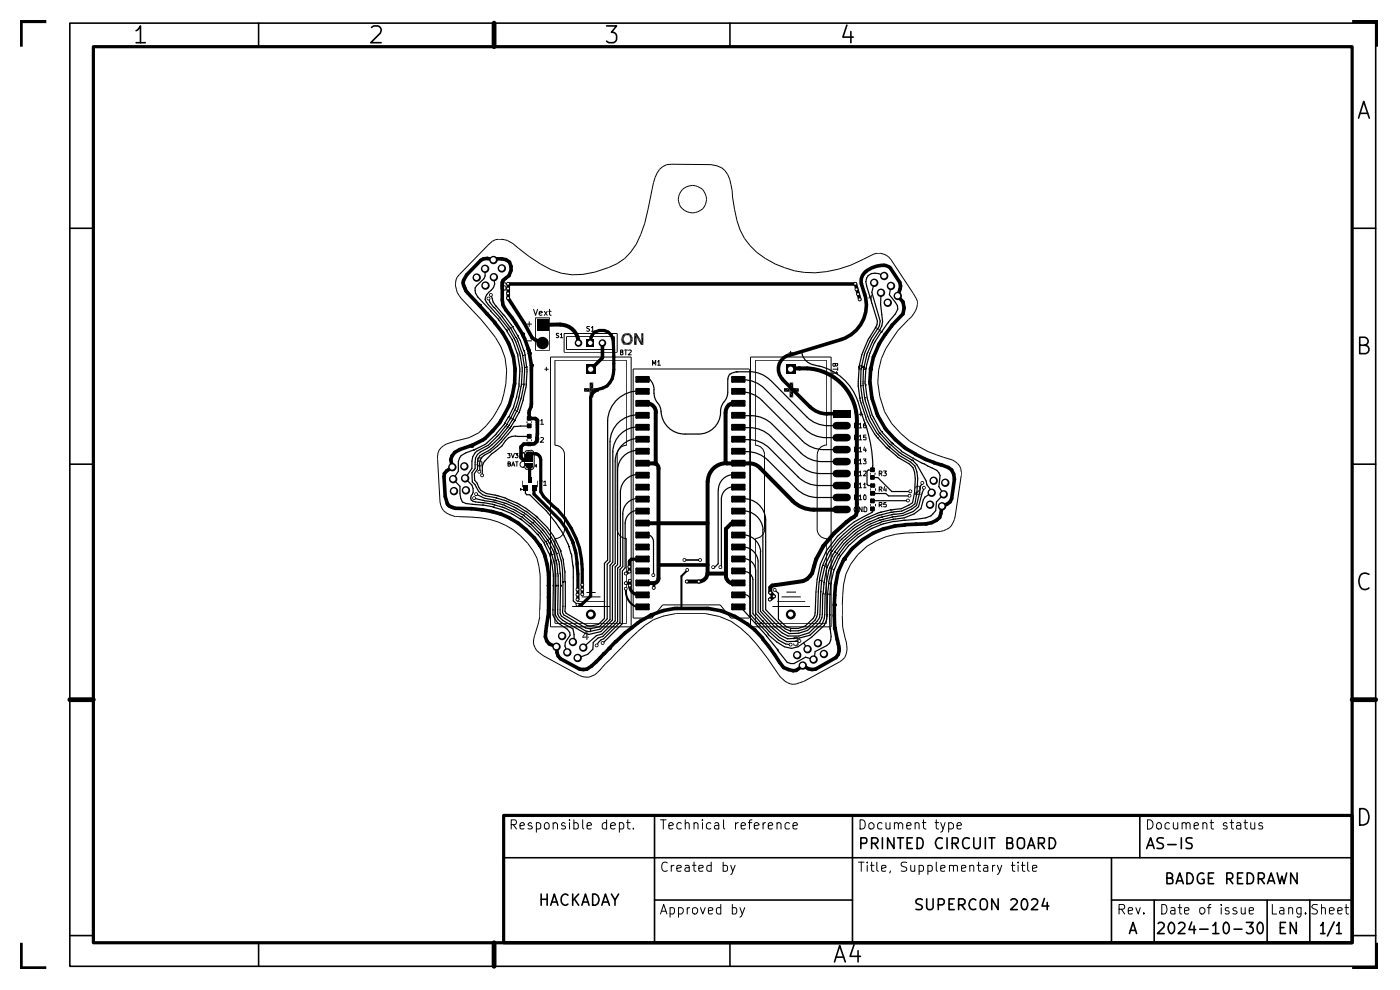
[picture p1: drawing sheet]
<svg xmlns="http://www.w3.org/2000/svg" width="297mm" height="210mm" viewBox="0 0 297 210" stroke-linecap="round" stroke-linejoin="round" font-family="sans-serif">
<g fill="none" stroke="#000" stroke-width=".34">
<path d="M14.8 4.9h277v200.1h-277zM28.9 6.5l.3-.2 .6-.8v3.6M28.9 9.1h1.9M54.9 4.9v5M78.8 5.8l.5-.3h.9a.97 .97 0 0 1 .5 1.5l-2 2.1h2.2M104.8 4.9v5M128.7 5.5h2.1l-1.1 1.4a.93 .93 0 0 1 1.1 .6v.9l-.3 .5-.4 .2h-.9l-.5-.4M154.9 4.9v5M179.7 5.3l-.9 2.6h2.2M180.5 6.7v2.4M288.2 25.1l1.1-3.6 1.2 3.6M288.5 24h1.6"/>
<path d="M14.8 48.4h5M286.8 48.4h5M288.5 73.2h1.1a.86 .86 0 0 0 .7-.8 .86 .86 0 0 0-.7-.9h-1.1v3.5h1.2a.91 .91 0 0 0 .7-.7 .91 .91 0 0 0-.3-.9l-.5-.2M14.8 98.5h5M286.8 98.5h5M145.2 118.8h3.3M290.4 121.8a1.32 1.32 0 0 0-1.4-.1 1.32 1.32 0 0 0-.7 1.3 1.57 1.57 0 0 0 1.4 2l.7-.3M14.8 148.4h5M286.8 148.4h5M138.9 173v27M180.8 173v27M182.6 178.9h.9a.62 .62 0 0 0 .4-.6 .62 .62 0 0 0-.4-.6h-.9v2.3"/>
<path d="M184.9 178.9l1.1-.1a.6 .6 0 0 0 .3-.6 .6 .6 0 0 0-.5-.5h-.9v2.3M185.5 178.9l.8 1.1M187.2 177.7v2.3M189.7 177.7v2.3l-1.4-2.3v2.3M190.4 177.7h1.3M191 177.7v2.3M192.4 178.8h.8M193.5 177.7h-1.1v2.3h1.1M194.6 177.7a1.1 1.1 0 0 1 1.1 .4 1.1 1.1 0 0 1 0 1.3l-.3 .5-.8 .1zM199.9 177.9a1.08 1.08 0 0 0-1.4 .4 1.08 1.08 0 0 0 .2 1.4 .73 .73 0 0 0 1.2 0M200.9 177.7v2.3M202 178.9h.9a.62 .62 0 0 0 .4-.6 .62 .62 0 0 0-.4-.6h-.9v2.3"/>
<path d="M202.5 178.9l.8 1.1M205.7 177.9a.94 .94 0 0 0-1.2 0 .94 .94 0 0 0-.3 1.1 .84 .84 0 0 0 .4 .9 .84 .84 0 0 0 1.1-.2M206.6 177.7v1.9l.4 .4h.5l.4-.4v-1.9M209 177.7v2.3M209.8 177.7h1.3M210.4 177.7v2.3M213.6 178.8h.8l.4-.4a.49 .49 0 0 0-.4-.7h-.8v2.3h.9a.66 .66 0 0 0 .2-1.1l-.3-.1M215.9 178.1a.78 .78 0 0 1 .9-.4 .78 .78 0 0 1 .5 .8v.7a.76 .76 0 0 1-.7 .8 .76 .76 0 0 1-.8-.8zM218 180l.8-2.3 .7 2.3M218.2 179.3h1.1M220.3 178.9h.8a.62 .62 0 0 0 .5-.6 .62 .62 0 0 0-.5-.6h-.8v2.3M220.8 178.9l.8 1.1"/>
<path d="M222.6 177.7a1.16 1.16 0 0 1 1.4 1.2 1.16 1.16 0 0 1-1.4 1.1zM241.8 173v8.9M243.2 180l.9-2.3 .8 2.3M243.5 179.3h1.1M246.8 177.8a.98 .98 0 0 0-1.4 .3 1.05 1.05 0 0 0 1.1 .9 .55 .55 0 0 1 .3 .5 .55 .55 0 0 1-.4 .5l-1-.1M247.7 179.2h1.8M250.6 177.7v2.3M252.9 177.8a1.11 1.11 0 0 0-1.2 .1l-.1 .5a1.06 1.06 0 0 0 1.1 .6l.2 .3-.2 .6h-1.1M288.5 171.5a1.63 1.63 0 0 1 1.9 2.1 1.45 1.45 0 0 1-1.9 1.4zM14.8 198.5h5M54.9 200v5M104.8 200v5"/>
<path d="M106.8 181.9h180M114.8 189.7v2.3M114.8 190.8h1.3M116.1 189.7v2.3M116.8 192l.8-2.3 .8 2.3M117.1 191.3h1.1M120.5 189.9a.94 .94 0 0 0-1.2 0 .94 .94 0 0 0-.3 1.1 .88 .88 0 0 0 .5 .9 .88 .88 0 0 0 1-.1M121.5 189.7v2.3M121.8 190.7l1 1.3M122.8 189.7l-1.3 1.3M123.4 192l.8-2.3 .8 2.3M123.7 191.3h1"/>
<path d="M125.7 189.7a1.2 1.2 0 0 1 1.4 1.1 1.2 1.2 0 0 1-1.4 1.2zM127.7 192l.7-2.3 .9 2.3M127.9 191.3h1.1M129.7 189.7l.8 1.2 .7-1.2M130.5 190.9v1.1M138.9 190.9h41.9M154.9 200v5M195.7 190.8l-.4-.1a1.03 1.03 0 0 0-1 .4l.1 .5 .3 .2a.88 .88 0 0 1 1 .7l-.2 .3a1.11 1.11 0 0 1-1.2 .1M196.6 190.7v1.8l.4 .5h.5l.4-.5v-1.8M199 191.9h.9a.68 .68 0 0 0 .4-.6 .68 .68 0 0 0-.4-.6h-.9v2.3M201.3 191.8h.8M202.4 190.7h-1.1v2.3h1.1"/>
<path d="M203.4 191.9h.9a.68 .68 0 0 0 .4-.6 .68 .68 0 0 0-.4-.6h-.9v2.3M204 191.9l.7 1.1M207 190.9l-.4-.2a1.15 1.15 0 0 0-1.1 1.1 1.15 1.15 0 0 0 1.1 1.2l.4-.2M208 191l.4-.3a.88 .88 0 0 1 1.1 .7l-.2 1.3a.86 .86 0 0 1-1.3 0zM211.7 190.7v2.3l-1.3-2.3v2.3M214.5 190.9l.3-.2h.5l.5 .4v.2l-1.4 1.7h1.4M217.2 190.7a1.26 1.26 0 0 1 .8 1 1.26 1.26 0 0 1-.6 1.3h-.2a1.35 1.35 0 0 1 0-2.3zM218.9 190.9l.3-.2h.5l.3 .1a.64 .64 0 0 1 0 .9l-1.2 1.3h1.3M221.6 190.6l-.5 1.6h1.4M222.2 191.4v1.6M235.8 190.9h51M235.8 181.9v18.1"/>
<path d="M239.6 198l.8-2.3 .7 2.3M239.8 197.4h1.1M244.9 190.9v9.1M245.7 195.9l.3-.2h.5l.4 .2 .1 .4-.1 .4-1.4 1.3h1.5M247.6 186.3h.7l.4-.2a.64 .64 0 0 0-.4-.9h-.7v2.2h.8l.3-.1a.65 .65 0 0 0-.4-1M248.1 195.9l.3-.2a1.29 1.29 0 0 1 .8 1.1 1.29 1.29 0 0 1-.8 1.2 1.58 1.58 0 0 1-.3-2.1zM249.5 187.4l.8-2.2 .7 2.2M249.8 186.9h1M250 195.9l.4-.2h.5l.4 .2 .1 .4-.1 .4-1.4 1.3h1.5M251.8 185.2a1.16 1.16 0 0 1 1.4 1.1 1.16 1.16 0 0 1-1.4 1.1zM252.8 195.6l-.6 1.6h1.5M253.3 196.4v1.6"/>
<path d="M254.5 197.1h1.8M255.4 185.3a.96 .96 0 0 0-1.1 .1 .96 .96 0 0 0-.3 1.1 .88 .88 0 0 0 .5 .9 .88 .88 0 0 0 .9-.1v-.8h-.4M256.4 186.3h.8M257.3 196.3l.6-.6v2.3M257.3 198h1.3M257.5 185.2h-1.1v2.2h1.1M259.7 195.9l.3-.2a1.27 1.27 0 0 1 .5 2.1l-.2 .2a.6 .6 0 0 1-.7-.5l-.1-.9zM260.3 186.4h.8a.68 .68 0 0 0 .4-.6 .68 .68 0 0 0-.4-.6h-.8v2.2M260.8 186.4l.7 1M261.8 197.1h1.7M262.5 186.3h.8M263.6 185.2h-1.1v2.2h1.1"/>
<path d="M264.4 195.7h1.5l-.8 .9a.63 .63 0 0 1 .8 .4 .87 .87 0 0 1-.6 1h-.6l-.3-.2M264.6 185.2a1.19 1.19 0 0 1 1.3 .8 1.19 1.19 0 0 1-.7 1.4h-.6zM267 186.4h.8a.68 .68 0 0 0 .4-.6 .68 .68 0 0 0-.4-.6h-.8v2.2M267 195.9l.2-.2a.6 .6 0 0 1 .7 .5l.1 .9a.76 .76 0 0 1-.8 .9 1.63 1.63 0 0 1-.2-2.1zM267.5 186.4l.7 1M268.8 190.9v9.1M268.9 187.4l.8-2.2 .7 2.2M269.2 186.9h1M270.9 185.2l.6 2.2 .4-1.6 .5 1.6 .6-2.2M271.6 196.8h.8M272.7 195.7h-1.1v2.3h1.1M275 195.7v2.3l-1.3-2.3v2.3"/>
<path d="M275.2 185.2v2.2l-1.4-2.2v2.2M277.9 190.9v9.1M280.2 196.3l.5-.6v2.3M280.2 198h.9M283 195.6l-1.4 2.9M283.5 196.3l.6-.6v2.3M283.5 198h1.1M286.8 198.5h5M177 204l1.1-3.4 1.2 3.4M177.4 203h1.6M181.2 200.4l-.9 2.5h2.2M182 201.7v2.3"/>
</g>
<path d="M19.8 9.9h267v190.1h-267zM125.2 72.7a2.43 2.43 0 0 1 1.2-2.4 2.43 2.43 0 0 1 2.6 .1l.7 .7 .3 .9 .2 3.5a8.4 8.4 0 0 1-.8 5.7l-.6 .7-2.1 .7-1 .8-.4 .8v42.2l-1.9 1.9h-.9M112.3 96.3h1.5a1.38 1.38 0 0 1 .9 1.2v6.8l.6 1 2 2.1a18 18 0 0 1 6.2 13.4v5.3M112.3 98.8v2.9M113.3 103.5v1.3l5.5 5.5a15.5 15.5 0 0 1 3.6 9.5l.2 1.9-.1 5.5M135.5 118.6h-1.6l-.4 .4v2.2l-.7 .5M132.8 123.7h.7M133.6 124.2a1.87 1.87 0 0 0 2 1.9M133.6 123.2v1.3M106.8 173h180v27h-180z" fill="none" stroke="#000" stroke-width=".68"/>
<path d="M104.8 4.9v5M14.8 148.4h5M286.8 148.4h5M104.8 200v5" fill="none" stroke="#000" stroke-width="1"/>
<g fill="#000">
<path d="M4.3 4.3h5.5v.6h-5v5h-.5zM286.8 4.3h5.5v5.6h-.5v-5h-5zM4.3 200h.5v5h5v.5h-5.5zM291.8 200h.5v5.5h-5.5v-.5h5z"/>
<circle cx="101.7" cy="64.8" r=".38"/>
<circle cx="110.9" cy="70.9" r=".38"/>
<circle cx="112.3" cy="75" r=".38"/>
<circle cx="112.7" cy="77.5" r=".38"/>
<circle cx="125.2" cy="72.7" r=".34"/>
<circle cx="125.3" cy="78.4" r=".38"/>
<circle cx="169.5" cy="78.1" r=".42"/>
<circle cx="184.7" cy="78.2" r=".38"/>
<circle cx="184.7" cy="78.3" r=".38"/>
<circle cx="100" cy="94.5" r=".38"/>
<circle cx="100.1" cy="94.5" r=".38"/>
<circle cx="114.5" cy="115.7" r=".38"/>
<circle cx="114.6" cy="115.8" r=".38"/>
<circle cx="121.6" cy="115.2" r=".34"/>
<circle cx="179.1" cy="118.6" r=".38"/>
<circle cx="194.3" cy="111.2" r=".38"/>
<circle cx="196.4" cy="111.1" r=".38"/>
<circle cx="116.4" cy="124.2" r=".38"/>
<circle cx="129.2" cy="137.5" r=".38"/>
<circle cx="138" cy="130.5" r=".38"/>
<circle cx="138.1" cy="130.5" r=".38"/>
<circle cx="177" cy="128.3" r=".38"/>
<circle cx="177.1" cy="133.3" r=".38"/>
</g>
<g fill="none" stroke="#000" stroke-width=".21">
<path d="M103.5 52a3.7 3.7 0 0 1 5.3-.3 36.4 36.4 0 0 0 8.1 5.5 13.3 13.3 0 0 0 9.4 .5l2.8-.9a10.8 10.8 0 0 0 6.8-7.1 71.4 71.4 0 0 0 2.7-11 5 5 0 0 1 2.8-3.8h9.4a4.3 4.3 0 0 1 4.3 4.3l.2 1.2a31.5 31.5 0 0 0 1.7 8.4 15 15 0 0 0 9.4 8 19.1 19.1 0 0 0 14.1-.5l4.9-2.4a3.2 3.2 0 0 1 3.6 1.2l4.8 7.2a3.2 3.2 0 0 1 .1 4.1l-.6 .9a21.5 21.5 0 0 0-6.3 8.8 15.5 15.5 0 0 0 8 18.7 31.3 31.3 0 0 0 7.1 2.8 2.9 2.9 0 0 1 1.8 3.3l-1.3 8.5a3.7 3.7 0 0 1-4.4 3.4l-1.8 .1a20.9 20.9 0 0 0-10.4 1.8 12.4 12.4 0 0 0-7.2 11.7v6.7l.5 2.2a4.8 4.8 0 0 1-.1 4.2l-1.1 .9-7.6 4.2a4.5 4.5 0 0 1-2.8 .5 4.7 4.7 0 0 1-2.6-2.1 47.4 47.4 0 0 0-8-9.8l-2-1.4-2.5-1-2.9-.6h-6.4a12.1 12.1 0 0 0-8 3.8l-7.5 7.5a4 4 0 0 1-4.1 2l-8.3-4.4a3.4 3.4 0 0 1-2-4.3l1.1-4 .1-8.8a12.3 12.3 0 0 0-5.7-9.6 16 16 0 0 0-9-2.7l-2.5-.1a3.7 3.7 0 0 1-4.1-3.1l-.5-9a2.9 2.9 0 0 1 1.9-3.3l1.8-.6a10.2 10.2 0 0 0 8.1-5.1 13.5 13.5 0 0 0 2.7-7.1 13.2 13.2 0 0 0-3.7-11.8l-1.6-1.9-4.2-4.4a3.7 3.7 0 0 1-.3-5.1zM107.6 60h.4v.4h-.4zM144.8 40.2a2.96 2.96 0 0 1 4.2-.1 2.96 2.96 0 0 1 0 4.2 2.96 2.96 0 0 1-4.2 0 2.78 2.78 0 0 1 0-4.1zM181.2 60h.4v.4h-.4zM103.4 63.1h.4v.5h-.4zM103.9 62.3h.4v.5h-.4zM107.6 62h.4v.4h-.4zM107.6 63h.4v.5h-.4zM107.6 61h.4v.4h-.4zM111.8 68.7h1M111.8 72.3h1M112.3 68.2v1.1"/>
<path d="M113.2 65.6l.4 1.3 .4-1.3M113.6 67.4h3v6.9h-3zM114.4 66.5l.7-.2-.1-.2-.4-.1-.2 .2v.5l.2 .2 .4-.1M115.5 66l.6 .9M115.6 78.3h.7M115.9 77.9v.8M116.1 66l-.6 .9M116.4 66h.5M116.6 65.6v1.1l.3 .2M116.8 75.7h17.1v57.3h-17.1zM117.7 76.4h15.3v18a2.03 2.03 0 0 0-2.1 2.1v15.7a2.03 2.03 0 0 0 2.1 2.1v17.9h-15.3v-17.9a2.03 2.03 0 0 0 2.1-2.1v-15.7a2.03 2.03 0 0 0-2.1-2.1zM118.5 70.8h-.5v.2l.5 .4-.1 .2-.4-.1"/>
<path d="M118.9 70.9l.2-.2v.9M118.9 71.6h.5M119.7 70.7h11.2v4h-11.2zM120.2 71.4h10.1v2.7h-10.1zM125 69.3h-.5a.44 .44 0 0 0 .1 .4 .44 .44 0 0 0 .4 .1l-.1 .5-.4-.1M125.5 69.5l.2-.2v1M125.5 70.3h.5M131.7 74.7h.4v-.5h-.4v1.1l.5-.1v-.4l-.2-.1M132.5 74.2h.6M132.8 74.2v1.1M133.3 74.3l.6-.1v.3l-.6 .8h.6M134.3 78.3h24.7v52.8h-3.9l-2.3-2.8h-12.2l-2.3 2.8h-4z"/>
<path d="M138.4 77.5v-1l.4 .7 .3-.7v1M139.5 76.8l.3-.3v1M139.5 77.5h.6M159.2 75.7h17.1v57.3h-17.1zM167.4 74.8h.7M167.7 74.5v.8M176.7 78.3h1M176.7 78.8v.6M177.2 77.1v.4l.4 .1 .1-.5h-1v.5l.3 .1 .2-.2M177.5 78.8l.2 .4h-1M177.7 78v.6M181.5 61.2h.4v.4h-.4z"/>
<path d="M181.8 62.2h.4v.4h-.4zM182.2 63.3h.4v.4h-.4zM101.5 99.9h.4v.4h-.4zM107.7 96.2h.5l-.3 .3 .3 .1v.4h-.5M107.8 98.4h.4l.1-.3-.2-.1h-.3v.9l.5-.1v-.3l-.2-.1M108.5 96.2l.3 .9 .3-.9M108.5 98.9l.4-.9 .3 .9M108.6 98.6h.5M109.3 96.2h.6l-.3 .3h.2v.5h-.5M109.4 98h.5M109.6 98v.9M111 96a.63 .63 0 0 0-.7 .6 .63 .63 0 0 0 .7 .7"/>
<path d="M111 99l.1 .1-.1 .1zM111 96l.1 .1h-.1zM111 97.2l.1 .1-.1 .1zM111 97.7l.1 .1-.1 .1zM111 96.1h.1M111 97.3h.1M111.1 97.8a.65 .65 0 0 0-.8 .7 .65 .65 0 0 0 .8 .6M111.3 96.2a.68 .68 0 0 1 .7-.7h.6a.72 .72 0 0 1 .7 .7M111.3 98.9l.3 .6 1 .1M111.3 96.1v2.9M111.8 89.4v.4M111.8 93.2v.4"/>
<path d="M112.8 89.4v.4M112.8 93.2v.4M113.3 98.9l-.2 .5-.5 .2M113.3 96.1v2.9M113.5 98.8l.3-.3v.6zM113.8 89.5h.4l.1-.4-.5-.1v1M113.8 93.3h.4l.1-.4-.5-.1v1M114 89.5l.3 .5M114 93.3l.3 .5M114.7 89.2l.3-.2v1M114.7 92.9l.4-.1 .2 .3-.7 .7h.7M114.7 90h.6"/>
<path d="M175.4 94.4a1.99 1.99 0 0 0-2 2v15.8a2.03 2.03 0 0 0 2 2.1v17.9h-15.2v-17.9a2.06 2.06 0 0 0 2-2.1M175.4 94.4v-18h-15.2v18a1.95 1.95 0 0 1 2 2v15.8M181.3 92.9h.3l.3-.3-.1-.2-.5-.1v1M181.3 98h.3l.3-.3-.1-.3h-.5v1M181.3 95.4h.3l.3-.2-.1-.3-.5-.1v1M181.3 90.3h.3l.3-.2-.1-.3-.5-.1v1.1M181.3 87.2l.3 1 .3-1M182.2 92.6l.3-.3v1M182.2 97.7l.3-.3v1M182.2 95.2l.3-.4v1M182.2 90.1l.3-.4v1.1M182.2 93.3h.6"/>
<path d="M182.2 98.4h.6M182.2 95.8h.6M182.2 90.8h.6M182.3 87.9h.7M182.6 87.5v.7M183.1 97.4h.6l-.3 .4 .3 .1v.4h-.6M183.2 100h.5v.3l-.6 .6h.6M183.4 94.8l-.2 .7h.6M183.6 89.7l-.4 .3v.7h.5l-.1-.5h-.3l-.1 .1M183.6 95.2v.6M183.7 92.3h-.5v.5h.5l-.1 .5-.4-.1M187.4 99.9h.6l-.3 .4h.3v.5l-.1 .1-.5-.1"/>
<path d="M100.4 105.4h.4v.5h-.4zM100.8 104.6h.4v.4h-.4zM102.1 100.6h.4v.5h-.4zM110.4 103.6l.3 .2-.3 .2zM110.7 103.8h.1M110.8 102v1.3M114.1 102v1.3M114.5 102h.6M114.8 102v1M115.3 102.3l.4-.3v1M115.3 103h.6M145 118.6h.4v.4h-.4z"/>
<path d="M148.3 118.6h.4v.4h-.4zM181.3 100.5h.3l.3-.3-.1-.2-.5-.1v1M181.3 103h.3l.3-.2-.1-.3-.5-.1v1.1M181.3 105.6h.3l.3-.3-.1-.2-.5-.1v1M181.8 107.6a.52 .52 0 0 0-.6 .3 .52 .52 0 0 0 .2 .6h.5v-.4h-.3M182.2 100.2l.3-.3v1M182.2 102.8l.3-.4v1.1M182.2 105.3l.3-.3v1M182.2 100.9h.6M182.2 103.5h.6M182.2 106h.6M182.9 107.5v1l-.6-1v1"/>
<path d="M183.2 102.8l.3-.4v1.1M183.2 103.5h.5M183.3 107.5l.6 .3v.5l-.2 .2h-.4zM183.4 105l.3 .2-.1 .8h-.3l-.1-.2v-.6zM184.6 100.3v.4M184.6 103.6v.5M184.6 106.9v.5M185.6 100.3v.4M185.7 103.6v.5M185.7 106.9v.5M186.5 107.1l.6-.2-.1-.3h-.5v.9M186.5 103.8l.6-.2-.1-.3h-.5v.9"/>
<path d="M186.5 100.4h.5l.1-.3-.6-.2v1M186.8 107.1l.3 .4M186.8 103.8l.3 .4M186.8 100.4l.3 .5M187.7 103.2l-.3 .8h.6M188 106.6h-.5l-.1 .4 .5-.1 .1 .2v.4l-.6-.1M188 103.6v.6M192.4 105.9h.4v.5h-.4zM192.7 104.9h.5v.5h-.5zM192.9 104h.4v.4h-.4zM195.5 102.2h.4v.5h-.4zM195.8 103.2h.4v.5h-.4z"/>
<path d="M121.4 128.6h8M122.3 124.8h.4v.5h-.4zM122.3 125.9h.4v.5h-.4zM122.3 128h.4v.5h-.4zM122.3 126.9h.4v.5h-.4zM122.4 127.6h6M123.3 125.8h.4v.5h-.4zM123.3 124.8h.4v.5h-.4zM123.3 123.8h.4v.5h-.4zM123.4 126.6h4M124.4 125.7h2M125.3 133.3v.7"/>
<path d="M126.4 136.7h.4v.4h-.4zM127.6 136.2h.4v.4h-.4zM132.6 124.7h.4v.4h-.4zM132.6 121.4h.4v.5h-.4zM132.6 123.5h.4v.4h-.4zM133.3 121h.4v.5h-.4zM133.3 120h.4v.4h-.4zM133.4 124h.4v.4h-.4zM133.4 123h.4v.4h-.4zM138.4 121.8h.4v.4h-.4zM138.5 124.5h.4v.4h-.4zM140.8 130.7h.1"/>
<path d="M145.5 123.1h.4v.5h-.4zM145.6 120.7h.4v.4h-.4zM148 123.1h.5v.5h-.5zM151.1 120.1h.4v.4h-.4zM152.6 120.1h.4v.4h-.4zM163.1 126.9h.4v.5h-.4zM163.2 125.5h.4v.4h-.4zM163.9 128.6h7.9M164 126.3h.4v.4h-.4zM164.1 124.9h.4v.5h-.4zM164.9 127.6h5.9M165.8 126.6h4.1"/>
<path d="M166.8 125.6h2.1M167.5 136.5h.4v.5h-.4zM167.7 133.3v.7M169.4 135.7h.4v.5h-.4zM108.5 174.9h.7a.55 .55 0 0 0 .4-.5 .55 .55 0 0 0-.4-.5h-.7v1.9M108.9 174.9l.7 .9M110.3 175.2l.9-.2v-.2l-.2-.3-.6 .2-.1 .9a.6 .6 0 0 0 .9 .2M112.8 174.7l-.5-.2-.3 .4 .8 .4 .1 .3a.67 .67 0 0 1-.9 .2M113.8 174.7l.2-.2a.67 .67 0 0 1 .7 .4v.6l-.1 .3h-.8M113.8 174.5v2M115.6 174.7l.2-.2h.4l.2 .2 .1 .8-.2 .3h-.5l-.2-.1zM117.3 174.7l.6-.2 .4 .3v1"/>
<path d="M117.3 174.5v1.3M119.9 174.7l-.5-.2-.3 .4 .3 .3 .5 .1 .1 .3a.6 .6 0 0 1-.9 .2M120.8 173.9v.2M120.8 174.5v1.3M121.7 174.7l.2-.2h.4l.4 .4v.6l-.2 .3h-.8M121.7 173.9v1.9M123.6 173.9v1.7l.3 .2M124.5 175.2l1-.2-.3-.5h-.4l-.2 .2-.1 .9 .3 .2h.6M128.7 174.7l-.2-.2a.67 .67 0 0 0-.7 .4v.6l.1 .3h.8M128.7 173.9v1.9M129.5 175.2l1.1-.2v-.2l-.4-.3h-.3l-.4 .3v.8a.67 .67 0 0 0 1 .2M131.4 174.7l.2-.2h.4l.3 .4v.6l-.1 .3h-.8"/>
<path d="M131.4 174.5v2M132.9 174.5h.8M133.2 173.9v1.7l.1 .2h.4M134.4 175.7v.1M140.1 173.9h1.2M140.7 173.9v1.9M141.9 175.2l.9-.2-.1-.3-.5-.2-.3 .3 .1 1h.7M144.5 174.7l-.1-.2h-.5l-.3 .4v.6l.2 .3h.7M145.4 174.7l.3-.2 .4 .2 .1 1.1M145.4 173.9v1.9M147.2 174.7l.3-.2 .5 .2 .1 1.1M147.2 174.5v1.3"/>
<path d="M149 173.9v.2M149 174.5v1.3M150.8 174.7l-.2-.2a.67 .67 0 0 0-.7 .4v.6l.1 .3h.8M151.6 174.7l.3-.2h.3l.2 .2 .1 1.1M152.5 175a.85 .85 0 0 0-.9 .4v.4h.9M153.5 173.9v1.7l.3 .2M156 174.5v1.3M156.6 174.5l-.4 .2-.2 .2M157.2 175.2l1-.2-.1-.3-.6-.2-.3 .3 .1 1h.8M158.7 174.5h.8M159.5 173.9h-.2l-.3 .3v1.6M160 175.2l1-.2v-.2l-.3-.3-.6 .2-.1 .9a.6 .6 0 0 0 .9 .2"/>
<path d="M161.9 174.5v1.3M162.4 174.5h-.2l-.3 .4M163 175.2l.9-.2v-.2l-.2-.3-.6 .2-.1 .9a.6 .6 0 0 0 .8 .2M164.8 174.7l.3-.2 .5 .2 .1 1.1M164.8 174.5v1.3M167.5 174.7l-.2-.2h-.4l-.4 .4v.6l.2 .3h.8M168.2 175.2l1-.2-.3-.5h-.4l-.2 .2-.1 .9 .3 .2h.6M182.5 173.9a1.03 1.03 0 0 1 1.1 .6 1.03 1.03 0 0 1-.4 1.3h-.7zM184.4 174.7l.6-.2 .4 .4v.6a.63 .63 0 0 1-1 .2zM187.1 174.7l-.2-.2h-.4l-.3 .4v.6l.1 .3h.8M188 174.5v1.3h.5l.3-.1M188.8 174.5v1.3"/>
<path d="M189.7 174.7l.4-.2 .4 .2 .1 1.1M189.7 174.5v1.3M190.6 174.8l.3-.3h.3l.3 .3v1M192.4 175.2l.9-.2-.3-.5h-.4l-.2 .2v.9l.2 .2h.6M194.1 174.7l.3-.2h.3l.2 .2 .1 1.1M194.1 174.5v1.3M195.7 174.5h.7M195.9 173.9v1.7l.5 .2M198.4 174.5h.7M198.6 173.9v1.7l.3 .2h.2M199.6 174.5l.5 1.3M200.5 174.5l-.6 1.9-.3 .1"/>
<path d="M201.2 174.7a.6 .6 0 0 1 1.1 .2v.6a.72 .72 0 0 1-1.1 .3M201.2 174.5v2M203 175.2l1-.2-.3-.5h-.4l-.2 .2-.1 .9 .3 .2h.6M243.4 173.9a.99 .99 0 0 1 1.2 1 .99 .99 0 0 1-1.2 .9zM245.4 174.7l.3-.2h.3l.3 .2 .1 .8-.2 .3h-.5l-.3-.1zM248.1 174.7l-.2-.2a.67 .67 0 0 0-.8 .4v.6l.2 .3h.8M248.9 174.5v1.1l.4 .2 .5-.1M249.8 174.5v1.3M250.8 174.7l.2-.2h.4l.1 .2 .1 1.1M250.8 174.5v1.3M251.6 174.8l.3-.3h.3l.2 .2 .1 1.1M253.3 175.2l1-.2v-.2l-.3-.3-.6 .2-.1 .9a.6 .6 0 0 0 .9 .2"/>
<path d="M255.2 174.7l.2-.2 .5 .2 .1 1.1M255.2 174.5v1.3M256.7 174.5h.8M257 173.9v1.7v.2h.5M260.3 174.7l-.5-.2-.3 .3 .1 .3a.6 .6 0 0 1 .7 .5l-.2 .2h-.6M260.9 174.5h.8M261.3 173.9v1.7l.4 .2M262.4 174.7l.1-.2h.5l.1 .2 .1 1.1M263.2 175l-.7 .1a.45 .45 0 0 0-.1 .7h.8M263.9 174.5h.8M264.2 173.9v1.7l.5 .2M265.3 174.5l.1 1.3h.5l.3-.1"/>
<path d="M266.2 174.5v1.3M267.8 174.7l-.4-.2-.4 .3 .1 .3a.6 .6 0 0 1 .8 .5l-.3 .2h-.6M140.1 193.9l.7-2 .7 2M140.4 193.3h.9M141.6 183h-.1a.71 .71 0 0 0-1 .3l-.1 .7a.74 .74 0 0 0 .8 .8l.4-.1M142.2 192.6l.5-.1 .4 .4-.2 .9h-.7M142.2 192.5v2.1M142.4 183.6v1.2M143 183.6l-.6 .3M143.6 184.2l.9-.2-.1-.4h-.6l-.2 .2 .1 .9h.7M143.9 192.6a.72 .72 0 0 1 1 .3 1.03 1.03 0 0 1-.4 1l-.6-.1M143.9 192.5v2.1"/>
<path d="M145.4 183.6h.7l.1 1.2M145.8 192.5v1.4M146.2 184l-.7 .1a.45 .45 0 0 0-.1 .6h.8M146.3 192.5l-.3 .1-.2 .3M146.9 183.6h.8M147.1 192.6a.65 .65 0 0 1 .9 .3 1.03 1.03 0 0 1-.4 1l-.5-.1-.2-.3v-.6zM147.2 182.9v1.7l.5 .2M148.2 184.2l1-.2-.1-.4h-.6l-.3 .2 .1 .9h.8M148.6 192.5l.5 1.4 .5-1.4M150.3 193.2l.9-.2v-.2a.6 .6 0 0 0-.8-.2v1.2h.7M150.9 183.6h-.5l-.5 .3v.6l.2 .2h.8M150.9 182.9v1.9"/>
<path d="M152.9 192.6l-.6-.1-.3 .4 .1 .9h.8M152.9 191.9v2M153.4 183.6h.5l.4 .3v.6l-.1 .2h-.8M153.4 182.9v1.9M155 183.6l.4 1.2M155.4 192.6l.6-.1 .3 .4-.2 .9h-.7M155.4 191.9v2M156 183.6l-.7 1.7-.3 .2M157 192.5l.5 1.4M158 192.5l-.7 1.8-.3 .3M182.1 182.9h1.2M182.7 182.9v1.9"/>
<path d="M184 182.9v.1M184 183.6v1.2M184.7 183.6h.7M184.9 182.9v1.7l.1 .1 .4 .1M186 182.9v1.7l.3 .2M187 184.2l1-.2-.1-.4h-.6l-.3 .2 .1 .9h.8M188.9 184.7l-.2 .5M192.4 183a.86 .86 0 0 0-1.2 .2 .46 .46 0 0 0 .4 .6l.7 .3 .1 .4a.86 .86 0 0 1-1.2 .2M193.2 183.6l.1 1.1 .5 .1 .3-.1M194.1 183.6v1.2M195 183.6h.6l.3 .3v.6l-.2 .2h-.7M195 183.6v1.9"/>
<path d="M196.8 183.6h.6l.4 .3v.6l-.2 .2h-.8M196.8 183.6v1.9M198.6 182.9v1.7l.3 .2M199.6 184.2l.9-.2-.1-.4a.6 .6 0 0 0-.8 .2v.8a.6 .6 0 0 0 .8 .1M201.4 183.7l.1-.1a.52 .52 0 0 1 .8 .2v1M201.4 183.6v1.2M202.3 183.8a.46 .46 0 0 1 .4-.3 .46 .46 0 0 1 .4 .3v1M204 184.2l.9-.2-.1-.4h-.6l-.2 .2v.9h.8M205.7 183.7l.1-.1a.48 .48 0 0 1 .8 .2v1M205.7 183.6v1.2M207.3 183.6h.7M207.6 182.9v1.7l.4 .2"/>
<path d="M208.7 183.6h.8v1.2M209.5 184l-.6 .1a.45 .45 0 0 0-.2 .6h.8M210.6 183.6v1.2M211.1 183.6h-.4l-.1 .3M211.6 183.6l.5 1.2M212.5 183.6l-.4 1.2-.5 .7M214.5 183.6h.8M214.8 182.9v1.7l.1 .1 .4 .1M216 182.9v.1M216 183.6v1.2M216.7 183.6h.7M216.9 182.9v1.7l.1 .1 .4 .1"/>
<path d="M218 182.9v1.7l.4 .2M219 184.2l1-.2-.1-.4h-.6l-.3 .2 .1 .9h.8M237.4 192.9h.8a.51 .51 0 0 0 .4-.5 .51 .51 0 0 0-.4-.5h-.8v2M237.9 192.9l.7 1M239.3 193.2l1-.2-.1-.4-.6-.1-.3 .3 .1 1h.8M241 192.5l.5 1.4 .4-1.4M242.7 193.6v.3M246.5 191.9h.4a1.1 1.1 0 0 1 .5 1.6l-.2 .3-.7 .1zM248.4 192.6h.8l.1 1.3M249.3 193l-.9 .2a.45 .45 0 0 0 .2 .7l.7-.1M249.9 192.5h.8M250.3 191.9v1.6l.1 .3 .3 .1"/>
<path d="M251.3 193.2l.9-.2-.1-.4-.6-.1-.2 .3 .1 1h.7M254.6 192.7l.1-.1a.65 .65 0 0 1 .9 .3 1.03 1.03 0 0 1-.4 1l-.5-.1-.2-.3zM256.1 192.5h.8M256.9 191.9l-.4 .2v1.8M259.1 191.9v.1M259.1 192.5v1.4M260.7 192.6a.48 .48 0 0 0-.8 .3l.1 .2 .5 .1 .3 .3-.3 .4-.6-.1M262.3 192.6a.48 .48 0 0 0-.8 .3l1 .6a.6 .6 0 0 1-1 .3M263.3 192.5l.1 1.3a.52 .52 0 0 0 .8-.2M264.2 192.5v1.4M265 193.2l.9-.2v-.4l-.6-.1-.3 .3 .1 1h.8M269.9 191.9v2h.9"/>
<path d="M271.5 192.6h.8l.1 1.3M272.4 193l-.9 .2-.1 .2 .1 .4h.9M273.4 192.7l.1-.1a.52 .52 0 0 1 .7 .2v1.1M273.4 192.5v1.4M276 192.5v1.6l-.3 .5h-.4l-.1-.2M276 192.6l-.6-.1-.3 .4 .1 .9h.8M276.9 193.6l.2 .2-.2 .1v-.3v.3M279.5 191.9h-.8l-.4 .4a.74 .74 0 0 0 .8 .6l.3 .2 .1 .4a.79 .79 0 0 1-1.2 .3M280.3 192.7l.3-.2 .5 .1 .1 1.3M280.3 191.9v2M282 193.2l1-.2v-.2a.6 .6 0 0 0-1 0l.1 1h.8M283.8 193.2l.9-.2v-.2a.6 .6 0 0 0-.8-.2v1.2h.7"/>
<path d="M285.3 192.5h.8M285.6 191.9v1.6l.1 .3 .4 .1"/>
</g>
<g fill="#000">
<path d="M106.4 59.9l-.1 .1zM106.4 59.9l-.1 .3zM106.4 59.9l-.2 .8zM106.4 59.9l.2-.1zM106.4 59.9l.4-.1zM107 59.8l-.2 .1zM107 59.8v.2zM106.4 59.9l.6-.1zM107 59.8l.2 .1zM107.2 59.9h.1zM107 59.8l.3 .1zM106.2 61.1l.1 .2z"/>
<path d="M106.2 61.1l.1 .4zM106.2 60.7l.1 .8zM106.2 60.7l.3 .6-.2 .2zM106.2 60.7l.3 .6zM106.2 60.7l.2 .5zM106.2 60.7l.2 .4zM106.2 60.7h.2v.3zM106.3 60.2l-.1 .2zM106.3 61.3v.2zM106.3 60.2l-.1 .5zM106.3 60.1v-.1zM106.3 61.5h.1z"/>
<path d="M106.3 61.5l.3 .2zM106.3 61.5l.6 .2h-.3zM106.3 61.5h.5l.1 .2zM106.3 61.5h.4zM106.3 61.5l.3-.1zM106.3 61.5l.2-.2zM106.4 61.5l.2 .2zM106.4 60.7v.3zM106.4 59.9v.4zM106.4 59.9v.6l-.2 .2zM106.2 60.7l.2-.2zM106.2 60.7l.2-.1z"/>
<path d="M106.4 60.7h.2zM106.4 60.7l.1 .2zM106.4 59.9l.1 .3zM106.4 60.6l.2-.2zM106.6 60.7l.5-.2zM106.6 60l.4-.2zM106.4 60.7l.7-.2zM106.4 59.9l.6-.1-.4 .2zM106.4 59.9l.2 .2zM106.7 60.7l.4-.2zM106.7 60l.3-.2zM106.4 60.6l.4-.2z"/>
<path d="M107 59.8l-.2 .2zM106.8 60.7l.3-.2zM106.9 61.7l.2-.1zM106.9 61.7l.4-.2zM107.4 61.2l-.1 .3-.4 .2zM107.1 61.3l.3-.1-.5 .5zM107.1 61.3l-.2 .4zM107 61.4l-.1 .3zM106.9 60.7l.2-.2zM106.9 61.5l.1-.1-.1 .3zM106.8 61.5l.1 .2zM107 60l.4 .3z"/>
<path d="M107 59.8l.4 .5-.4-.3zM107.1 60.5v.3zM107.1 61.6l.2-.1zM106.9 60.4l.2 .1zM107.1 60.2l.3 .1zM106.8 60.4l.3 .1zM107.1 60.1l.3 .2zM107.1 60.8l.3 .2zM106.4 60.6l.4-.2 .3 .1zM106.4 60.6l.7-.1zM107.1 60.5l.3 .5-.3-.2zM107.2 61h.2z"/>
<path d="M107.2 60.9l.2 .1zM107.3 61.5l.1-.1zM107.1 60.5l.2 .1zM107.4 61.2l-.1 .3zM107.4 61.2v.2zM107.3 60.6l.1 .2zM107.3 59.9l.1 .2zM107.1 60.5l.3 .3zM107.3 59.9l.1 .4zM107 59.8l.3 .1 .1 .4zM107.4 60.8v.2zM107.2 61.1l.2-.1v.2z"/>
<path d="M107.2 61.1l.2 .1zM107.1 60.5l.3 .5zM107.2 61.2h.2l-.3 .1zM131.8 72l.1 .2zM131.8 72l.1 .5zM131.8 72l.4 1-.3-.5zM131.8 72l.9 .6-.5 .4zM131.8 72l.9 .6zM131.8 72l.7 .6zM131.8 72l.6 .4zM131.8 72l.6 .3zM131.8 72h.5l.1 .2z"/>
<path d="M131.8 72l.5-.1v.1zM131.9 71.5l-.1 .3zM131.9 72.5l.2 .2zM131.9 71.5l-.1 .5zM131.9 72.5l.3 .5zM132 71.3l-.1 .2zM132.1 71.1l-.1 .2zM132.1 72.7l.1 .3zM132.1 71.1l-.2 .4zM132.1 71.1l-.3 .9zM132.2 70.9l-.1 .2zM132.2 73l.3 .1z"/>
<path d="M132.2 73l.6 .1zM132.2 73l1.1 .1zM132.2 73l1.9-.4-.8 .5zM132.2 73l1.9-.4zM132.2 73l1-.3zM132.2 73l.8-.3zM132.2 73l.6-.3zM132.2 73l.5-.4 .1 .1zM131.8 72l.6-.4zM131.8 72l.5-.2zM131.8 72l.5-.1zM132.2 70.9h.2z"/>
<path d="M132.2 70.9h.2l-.3 .2zM132.8 70.7l-.4 .8zM132.8 70.7l-.4 .8-.6 .5zM131.8 72l.6-.5zM132.4 70.9l.1-.1zM132.5 73.1h.3zM132.8 70.7l-.3 .6zM132.8 70.7l-.3 .7zM132.8 70.7l-.2 .6zM132.8 70.7l-.1 .5zM132.6 70.7h.2l-.3 .1zM132.4 70.9l.4-.2z"/>
<path d="M132.1 71.1l.7-.4zM132.1 71.1l.7-.4-1 1.3zM132.8 70.7l.1 .4h-.1zM132.9 71.1l1-.1zM132.8 70.7l1.1 .3-1 .1zM133 71.1l.9-.1zM133.1 71.1l.8-.1zM133.2 71.1l.7-.1zM133.3 73.1h.2zM133.3 73.1l.5-.1zM133.3 73.1l.8-.5-.3 .4zM133.3 71.1l.6-.1z"/>
<path d="M133.4 71.2l.8 .7zM133.4 71.2l.5-.2 .3 .9zM133.5 73.1l.3-.1zM133.5 71.3l.7 .6zM133.6 71.5l.6 .4zM133.6 71.4l.6 .5-.6-.4zM133.7 71.8l.5 .1zM133.3 70.7l.4 .1zM133.7 71.6l.5 .3-.5-.1zM133.9 72.8l-.1 .2zM134.1 72.6l-.3 .4zM133.7 70.8l.2 .2z"/>
<path d="M133.3 70.7l.4 .1 .2 .2zM132.8 70.7h.5l.6 .3zM134.1 72.6l-.2 .2zM133.9 71l.1 .2zM134.2 72l-.1 .3zM134 71.2l.1 .3zM134.2 72l-.1 .6zM133.9 71l.2 .5zM133.7 72h.5l-.1 .6zM133.7 72l.4 .6zM133.7 72l.4 .6-.4-.4zM133.6 72.3l.1-.1 .4 .4z"/>
<path d="M133.6 72.3l.5 .3-.5-.1zM133.6 72.5l.5 .1h-.6zM133.3 72.6h.8zM133.3 72.7l.8-.1zM133.2 72.7l.9-.1zM133.7 71.9h.5zM134.1 71.5l.1 .2zM133.7 72l.5-.1v.1zM134.1 71.5l.1 .4zM133.9 71l.3 .9zM134.5 70.7l.5 2.4h-.5zM134.5 70.7l.5 .8v1.6z"/>
<path d="M135 71.5l1.5 1.6h-.5zM135 71.5l1.1 .9 .4 .7zM134.5 70.7h.5l1.1 1.7zM134.5 70.7l1.6 1.7-1.1-.9zM136.1 70.7h.4l-.4 1.7zM184.3 63.2h.2zM184.3 63.2l.4-.1zM184.3 63.2l.5-.3zM184.8 62.7v.2l-.5 .3zM184.8 62.7l-.5 .5zM184.3 63l.1-.1-.1 .3zM184.5 63.2l.2-.1z"/>
<path d="M184.4 62.9l-.1 .3zM184.5 62.9l.1-.1-.3 .4zM184.7 63.1l.1-.2zM184.7 62.7l-.4 .5zM184.8 62.9l.2 1.5h-.2zM184.8 62.6l.2 1.8zM184.9 62.5l-.1 .1zM184.8 62.6l.2-.1v1.9zM101.1 98.5l.1 .1zM101.1 98.5l.2 .3zM101.1 98.5l.4 .5zM101.2 98.6l.1 .2z"/>
<path d="M101.3 98.8v.1zM101.3 98.8l.2 .2zM101.3 97v1h-.1zM101.1 98.5l.2-.1v.1zM101.3 98.9l.2 .1zM101.3 97v1zM101.1 98.5l.3 .1zM101.3 97l.2 .3-.1 .5zM101.3 97l.1 1zM101.4 97.8l.1 .2zM101.4 97.8l.2 .1-.1 .1zM101.4 97.8l.4 .1z"/>
<path d="M101.4 97.8l.5 .2zM101.5 97.3l.8-.3v.3zM101.3 97h1l-.8 .3zM101.1 98.5l.4 .1zM101.5 99l.8-.3-.4 .3zM101.4 97.8l.2-.1zM101.1 98.5l.5 .2zM101.1 98.5l.5 .2-.1 .3zM101.6 98.7l-.1 .3zM101.4 97.8l.4-.1zM101.7 98.7l-.2 .3zM101.9 99l.2-.1z"/>
<path d="M101.9 99l.4-.3zM101.5 99l.4-.3zM101.5 99l.4-.3h.4zM101.9 98.7h.4zM102 98.6l.3 .1zM102.1 98.9l.2-.2zM102 98.6l.1-.1 .2 .2zM102.1 98.5l.2 .2zM102.1 98.4l.2 .3zM102.1 98.3l.2 .4zM102.1 98.2l.2 .5zM102.1 97.7l.1 .2z"/>
<path d="M102.3 98.7l.1-.1zM102.4 98.4l-.1 .3zM102.4 98l-.1 .7zM102.1 98.2l.3-.2-.1 .7zM102.2 97.9l.2 .1zM102.1 97.7l.3 .3zM101.8 97.7h.3l.3 .3zM101.4 97.8l.4-.1 .6 .3zM101.4 97.8l1 .2zM101.9 98h.5zM102 98h.4zM102.1 98.1l.3-.1z"/>
<path d="M123.9 82.3h1.2l-1.2 .8zM125.1 83.1l.8 1.2h-.8zM123.9 83.1l1.2-.8v.8zM125.1 83.1h.8v1.2zM125.9 82.3v.8h-.8zM125.1 81.2h.8l-.8 1.1zM125.9 83.1l1.1-.8v.8zM125.9 81.2v1.1h-.8zM125.9 82.3h1.1l-1.1 .8zM125.1 82.3h.8l-.8 .8zM166.3 82.3h1.2l-1.2 .8zM167.5 83.1l.8 1.2h-.8z"/>
<path d="M166.3 83.1l1.2-.8v.8zM167.5 83.1h.8v1.2zM168.3 82.3v.8h-.8zM167.5 81.2h.8l-.8 1.1zM168.3 83.1l1.2-.8v.8zM168.3 81.2v1.1h-.8zM168.3 82.3h1.2l-1.2 .8zM167.5 82.3h.8l-.8 .8zM110.3 103.5l.4 .3-.4 .2zM194.1 104.9l1.2 .1zM194.1 104.9l.3-.2 .9 .3zM194.1 103.5l.3 .1z"/>
<path d="M194.1 104.7v.2zM194.1 103.4l.1-.1zM194.2 104.6l-.1 .1zM194.2 104.6l-.1 .3zM194.2 104.6l.2 .1-.3 .2zM194.2 104.6l.3 .1zM194.3 103.2l-.1 .1zM194.3 104.5l-.1 .1zM194.3 103.2l-.2 .3zM194.3 103.2l.1 .3h-.3zM194.3 103.2l.1 .3zM194.3 103.2l.2 .2-.1 .1z"/>
<path d="M194.3 103.2l.3 .1-.1 .1zM194.3 103.2l.2-.1zM194.5 104.3l-.2 .2zM194.5 104.3l-.3 .3zM195.3 103.5l-.8 1.1zM195.3 103.5l-.7 1.1zM194.5 103.1l.1-.1zM194.3 103.2l.3-.2zM194.5 104.3l.1-.1zM194.5 104.3l.1-.1-.4 .4zM194.6 104.5l.4-.3zM195.3 103.5l-.3 .7-.4 .3z"/>
<path d="M194.8 104.3l-.1 .2zM194.8 104.3l.2-.1-.3 .3zM194.2 104.6l.5-.5zM194.8 104.3l.2-.1zM194.2 104.6l.6-.5zM194.2 104.6l.6-.5-.3 .5zM194.8 104.1l.1-.1-.4 .6zM195.2 104.1l-.2 .1zM195.2 103.9l-.2 .3zM194.3 103.2l.7-.2zM195.3 103.5l-.3 .7zM194.3 103.2l.7-.2-.4 .3z"/>
<path d="M194.6 103.3l.4-.3zM195 103.9l-.5 .7zM194.7 103.3l.3-.3zM195 103l-.2 .3zM195.1 103.8l-.6 .8zM195.1 103.8l.2-.3-.8 1.1zM195.1 103.7l.2-.2zM195.1 103.6l.2-.1zM195.1 103.5h.2zM195.2 103.9v.2zM195 103l.2 .1zM195.2 103.9l.1-.1z"/>
<path d="M195.2 103.1v.2zM195.3 103.5l-.1 .4zM195 103l.2 .3zM194.4 104.7h.9v.3zM195.2 103.3l.1 .2zM195 103l.3 .5zM195 103l.3 .5-.4-.2zM194.9 103.3l.4 .2zM195 103.4l.3 .1zM195.1 103.4l.2 .1h-.2zM123.5 135l.9 .3h-.9zM123.5 135l1.1 .3z"/>
<path d="M124.6 133.8l-.8 1.2zM124.6 133.8l-.8 1.2h-.3zM124.4 135.3l.2 .4h-.2zM124.6 133.8v.4h-.2zM124.4 135.3h.2v.4zM124.5 133.8h.1l-1.1 1.2zM124.9 135v.3h-.3zM124.6 135h.3l-.3 .3zM124.4 134.2h.2v.8zM124.4 134.2l.2 1.1zM124.4 134.2l.2 1.1-.2-.3zM123.8 135h.6l.2 .3z"/>
<path d="M168.2 135.5l.3 .1zM168.2 136.6l.1 .2zM168.2 136.5l.1 .3zM168.2 136.5l.4 .5-.3-.2zM168.3 135.3l-.1 .2zM168.3 136.8l.1 .1zM168.3 135.3l.2 .3-.3-.1zM168.3 136.8l.3 .2zM168.3 135.3l.2 .3zM168.4 135.2l-.1 .1zM168.4 136.9l.2 .1zM168.2 136.5l.3 .1z"/>
<path d="M168.4 135.2l.2-.1zM168.6 137l.2 .1zM168.4 135.2l.2-.1-.3 .2zM168.6 137l.3 .1zM168.2 136.5l.4 .2zM168.6 137l.6-.1-.3 .2zM168.3 135.3l.3-.2-.1 .4zM168.2 136.5l.4 .2v.3zM168.6 135.1l-.1 .4zM168.6 135.1l.1 .3zM168.6 135.1l.1 .2v.1zM168.6 135.1l.2 .2z"/>
<path d="M168.6 136.7v.3zM168.7 135.9v.2zM168.7 136.8l-.1 .2zM168.7 135h.1l-.2 .1zM168.7 135.9l.1-.1-.1 .3zM168.6 137l.2-.2zM168.9 137.1l.2-.1zM168.6 135.1l.3-.1zM168.9 137.1l.3-.2zM168.8 135.8l-.1 .3zM168.6 137l.3-.2zM168.7 136.1l.3-.3z"/>
<path d="M168.6 137l.4-.3zM168.6 137l.4-.3 .2 .2zM169.2 136.9l-.1 .1zM169.2 135.9l-.1 .1zM168.9 135l.2 .1zM169.3 135.7l-.2 .3zM168.6 135.1h.5zM169.3 135.4v.3l-.2 .3zM168.7 136.1l.4-.4zM169.1 135.7l-.4 .4zM169.1 135.7l-.3 .4zM169.1 135.6l-.2 .5z"/>
<path d="M169.1 135.6l-.1 .5zM169 136.7l.2 .2zM169.1 136.7l.1 .2zM169.1 135.5l.2-.1-.2 .6zM169.1 136.1l.3 .1zM169.2 136.6v.3l-.1-.2zM169.2 136.6v.3zM169.2 136.3v.6zM169.2 136.3l.2-.1-.2 .7zM169.2 136.2h.2zM169.4 136.7l-.2 .2zM169.3 135.7l-.1 .2z"/>
<path d="M169.1 135.1l.1 .2zM169.4 136.5l-.2 .4zM169.4 136.2l-.2 .7zM169.2 136.4v.5zM169.2 136l.1 .1zM169.2 135.3l.1 .1zM169.1 135.1l.2 .3zM168.6 135.1h.5l.2 .3zM168.6 135.1l.7 .3zM168.8 135.3l.5 .1zM168.9 135.3l.4 .1zM169.1 135.4h.2z"/>
<path d="M169.1 135.5l.2-.1zM169.3 136.1l.1 .1zM169.2 136l.2 .2zM169.1 136l.3 .2zM169.1 136l.3 .2-.4-.1zM169 136.1l.4 .1z"/>
<path d="M113.8 67.7h2.6v2.5h-2.6z" fill-rule="evenodd"/>
<path d="M124.3 77.3h2.1v2.1h-2.1z" fill-rule="evenodd"/>
<path d="M124.5 72h1.5v1.5h-1.5z" fill-rule="evenodd"/>
<path d="M166.7 77.3h2.1v2h-2.1z" fill-rule="evenodd"/>
<path d="M111.5 97.1h1.6v1h-1.6z" fill-rule="evenodd"/>
<path d="M112.1 90.1h.5v.5h-.5z" fill-rule="evenodd"/>
<path d="M112.1 88.5h.5v.5h-.5z" fill-rule="evenodd"/>
<path d="M112.1 92.3h.5v.5h-.5z" fill-rule="evenodd"/>
<path d="M112.1 94h.5v.4h-.5z" fill-rule="evenodd"/>
<path d="M112.1 98.3h.5v1.1h-.5z" fill-rule="evenodd"/>
<path d="M112.1 95.8h.5v1h-.5z" fill-rule="evenodd"/>
<path d="M111.5 98.3h1.6v.5h-1.6z" fill-rule="evenodd"/>
<path d="M111.5 96.3h1.6v.5h-1.6z" fill-rule="evenodd"/>
<path d="M135.1 80h2.5v1h-2.5z" fill-rule="evenodd"/>
<path d="M135.1 82.6h2.5v.9h-2.5z" fill-rule="evenodd"/>
<path d="M135.1 85.1h2.5v1h-2.5z" fill-rule="evenodd"/>
<path d="M135.1 87.7h2.5v.9h-2.5z" fill-rule="evenodd"/>
<path d="M135.1 90.2h2.5v.9h-2.5z" fill-rule="evenodd"/>
<path d="M135.1 92.7h2.5v1h-2.5z" fill-rule="evenodd"/>
<path d="M135.1 95.3h2.5v.9h-2.5z" fill-rule="evenodd"/>
<path d="M135.1 97.8h2.5v1h-2.5z" fill-rule="evenodd"/>
<path d="M155.4 97.8h2.5v1h-2.5z" fill-rule="evenodd"/>
<path d="M155.4 95.3h2.5v.9h-2.5z" fill-rule="evenodd"/>
<path d="M155.4 92.7h2.5v1h-2.5z" fill-rule="evenodd"/>
<path d="M155.4 90.2h2.5v.9h-2.5z" fill-rule="evenodd"/>
<path d="M155.4 87.7h2.5v.9h-2.5z" fill-rule="evenodd"/>
<path d="M155.4 85.1h2.5v1h-2.5z" fill-rule="evenodd"/>
<path d="M155.4 82.6h2.5v.9h-2.5z" fill-rule="evenodd"/>
<path d="M155.4 80h2.5v1h-2.5z" fill-rule="evenodd"/>
<path d="M176.7 87h3.8v1.6h-3.8z" fill-rule="evenodd"/>
<path d="M184.9 99.4h.5v.5h-.5z" fill-rule="evenodd"/>
<path d="M111 103h.9v1.2h-.9z" fill-rule="evenodd"/>
<path d="M112 101.1h.8v1.2h-.8z" fill-rule="evenodd"/>
<path d="M112.9 103h.9v1.2h-.9z" fill-rule="evenodd"/>
<path d="M135.1 100.4h2.5v.9h-2.5z" fill-rule="evenodd"/>
<path d="M135.1 102.9h2.5v.9h-2.5z" fill-rule="evenodd"/>
<path d="M135.1 105.4h2.5v1h-2.5z" fill-rule="evenodd"/>
<path d="M135.1 108h2.5v.9h-2.5z" fill-rule="evenodd"/>
<path d="M135.1 110.5h2.5v1h-2.5z" fill-rule="evenodd"/>
<path d="M135.1 113.1h2.5v.9h-2.5z" fill-rule="evenodd"/>
<path d="M135.1 115.6h2.5v.9h-2.5z" fill-rule="evenodd"/>
<path d="M135.1 118.1h2.5v1h-2.5z" fill-rule="evenodd"/>
<path d="M155.4 102.9h2.5v.9h-2.5z" fill-rule="evenodd"/>
<path d="M155.4 100.4h2.5v.9h-2.5z" fill-rule="evenodd"/>
<path d="M155.4 118.1h2.5v1h-2.5z" fill-rule="evenodd"/>
<path d="M155.4 115.6h2.5v.9h-2.5z" fill-rule="evenodd"/>
<path d="M155.4 113.1h2.5v.9h-2.5z" fill-rule="evenodd"/>
<path d="M155.4 110.5h2.5v1h-2.5z" fill-rule="evenodd"/>
<path d="M155.4 108h2.5v.9h-2.5z" fill-rule="evenodd"/>
<path d="M155.4 105.4h2.5v1h-2.5z" fill-rule="evenodd"/>
<path d="M184.9 107.7h.5v.5h-.5z" fill-rule="evenodd"/>
<path d="M184.9 106h.5v.6h-.5z" fill-rule="evenodd"/>
<path d="M184.9 101h.5v.6h-.5z" fill-rule="evenodd"/>
<path d="M184.9 102.8h.6v.4h-.6z" fill-rule="evenodd"/>
<path d="M184.9 104.4h.6v.5h-.6z" fill-rule="evenodd"/>
<path d="M135.1 120.7h2.5v.9h-2.5z" fill-rule="evenodd"/>
<path d="M135.1 123.2h2.5v1h-2.5z" fill-rule="evenodd"/>
<path d="M135.1 125.8h2.5v.9h-2.5z" fill-rule="evenodd"/>
<path d="M135.1 128.3h2.5v.9h-2.5z" fill-rule="evenodd"/>
<path d="M155.4 128.3h2.5v.9h-2.5z" fill-rule="evenodd"/>
<path d="M155.4 125.8h2.5v.9h-2.5z" fill-rule="evenodd"/>
<path d="M155.4 123.2h2.5v1h-2.5z" fill-rule="evenodd"/>
<path d="M155.4 120.7h2.5v.9h-2.5z" fill-rule="evenodd"/>
<circle cx="101.1" cy="58.9" r=".89"/>
<circle cx="102.9" cy="57" r=".89"/>
<circle cx="104.7" cy="55.2" r=".89"/>
<circle cx="104.8" cy="58.8" r=".89"/>
<circle cx="106.5" cy="56.9" r=".89"/>
<circle cx="185.5" cy="60" r=".89"/>
<circle cx="187.6" cy="58.5" r=".89"/>
<circle cx="103" cy="60.6" r=".89"/>
<circle cx="115.1" cy="72.8" r="1.31"/>
<circle cx="122.7" cy="72.8" r=".8"/>
<circle cx="127.8" cy="72.8" r=".8"/>
<circle cx="186.9" cy="62.1" r=".89"/>
<circle cx="188.3" cy="64.2" r=".89"/>
<circle cx="189" cy="60.7" r=".89"/>
<circle cx="190.5" cy="62.8" r=".89"/>
<circle cx="96" cy="99.1" r=".89"/>
<circle cx="98.5" cy="98.9" r=".89"/>
<circle cx="112.1" cy="98.8" r=".55"/>
<circle cx="112.1" cy="96.3" r=".55"/>
<circle cx="112.6" cy="96.3" r=".55"/>
<circle cx="112.6" cy="98.8" r=".55"/>
<circle cx="96.1" cy="101.6" r=".89"/>
<circle cx="96.3" cy="104.2" r=".89"/>
<circle cx="98.7" cy="101.5" r=".89"/>
<circle cx="98.8" cy="104" r=".89"/>
<circle cx="197.3" cy="107.1" r=".89"/>
<circle cx="197.7" cy="104.5" r=".89"/>
<circle cx="198.1" cy="102" r=".89"/>
<circle cx="199.9" cy="107.4" r=".89"/>
<circle cx="200.2" cy="104.9" r=".89"/>
<circle cx="200.5" cy="102.4" r=".89"/>
<circle cx="118.1" cy="137.2" r=".89"/>
<circle cx="119.3" cy="134.9" r=".89"/>
<circle cx="120.4" cy="138.4" r=".89"/>
<circle cx="121.5" cy="136.2" r=".89"/>
<circle cx="122.6" cy="139.6" r=".89"/>
<circle cx="123.7" cy="137.4" r=".89"/>
<circle cx="125.3" cy="130.3" r="1.06"/>
<circle cx="167.8" cy="130.3" r="1.06"/>
<circle cx="169.1" cy="139" r=".89"/>
<circle cx="171.3" cy="137.7" r=".89"/>
<circle cx="172.6" cy="139.9" r=".89"/>
<circle cx="173.5" cy="136.4" r=".89"/>
<circle cx="174.8" cy="138.7" r=".89"/>
<circle cx="170.3" cy="141.2" r=".89"/>
</g>
<path d="M136.3 70.7v2.4M132.8 125a3.6 3.6 0 0 0 3.3 4M145.8 120.9l-1.2 1.3v6.9" fill="none" stroke="#000" stroke-width=".42"/>
<g fill="none" stroke="#000" stroke-width=".25">
<path d="M102.9 57v1.5l-.2 .6-1.6 1.5a1.89 1.89 0 0 0 .3 2.4l4.3 4.7 1.8 2.4M104.8 58.8a2.5 2.5 0 0 1-1.1 3.2 1.62 1.62 0 0 0-.1 2.6l2.5 2.9a19.5 19.5 0 0 1 3 4.3M185.5 60l-.5 2 1.7 6.1-.1 1-.5 .7M187.6 58.5a2.86 2.86 0 0 0-3.4 0l-.3 .5-.2 .7 2.4 8.4v.8l-.4 .7M103.7 63.4a2.6 2.6 0 0 0 1.2 1.9l3.4 4.3M104.2 62.6a3.9 3.9 0 0 0 1.1 2.4l1.8 2 1.7 2.3M107.5 70.1h.1M107.5 70.1l1.2 2M107.9 69.8h.1M108.3 69.6h.1M108.3 69.6l1.4 2.3a21.7 21.7 0 0 1 1.6 6M108.7 72.1h.1"/>
<path d="M108.7 72.1a17.1 17.1 0 0 1 .9 12.2l-.1 .2a10.4 10.4 0 0 1-1.7 4M108.8 69.3h.1M108.8 69.3l1.1 1.9M109.1 71.8h.1M109.1 71.8a16.5 16.5 0 0 1 1.5 9.7M109.9 71.2h.1M109.9 71.2l.5 1 .7 2.2M110.9 75.4h.1M111.1 74.4h.1M111.1 74.4l.3 .9M111.3 77.9h.1M111.3 77.9l-.2 3.6"/>
<path d="M111.4 75.3h.1M111.4 75.3l.3 2.5M111.7 77.8h.1M111.7 77.8l.1 1.1-.2 2.6M156.2 78.9h2.8M156.5 78.9l-.8 .1a1.35 1.35 0 0 0-1.3 1.4M159 78.8a6.4 6.4 0 0 1 4.5 1.9M170.1 74.5l.1 .8M170.2 75.3a3.1 3.1 0 0 0 2.2 2l1.4 .4M173.8 77.6a11.9 11.9 0 0 1 8.9 9.8l1.2 3.6M182.2 78.3h.1M182.2 77.8h.1"/>
<path d="M182.2 77.9h.1M182.2 78.3l-.1 3.6M182.3 77.6h.1M182.3 77.6l-.1 .7M182.7 78.3h.1M182.7 78.3l-.1 3.5M182.8 77.7h.1M182.8 77.8h.1M182.8 77.9h.1M182.8 77.7l-.1 .6M183.2 78.4h.1M183.2 78.4l-.1 3.3"/>
<path d="M183.3 77.8h.1M183.3 78h.1M183.3 77.9h.1M183.3 78l-.1 .4M183.3 77.8v.2M183.8 78.1h.1M183.8 78.1l-.3 2.9 .1 .7M185.7 69.6h.1M185.7 69.6a18.9 18.9 0 0 0-3.4 8M186.1 69.8h.1M186.1 69.8a19 19 0 0 0-3.3 7.9M186.6 70.1h.1"/>
<path d="M186.6 70.1a18.9 18.9 0 0 0-3.3 7.7M186.9 62.1l-.1 2.5 .4 3.6-.1 .9-.5 1M187 70.4h.1M189 60.7l-.3 1.8 1.7 2.3 .1 .8-.6 1-1.4 1.7a26.9 26.9 0 0 0-4 6.7l-.7 3.1M100.5 95.5h.1M100.5 95.5l-1.7 .6-1 .5-.6 1.3v2l-1.1 1.7 1.5 1.6v1.5l.1 1 .4 .8 .7 .3 3.8 .3 2.1 .5M107 90h.1M107 90l-1.9 2.2a9.7 9.7 0 0 1-4.6 3.3M107.1 89.8h.1M107.1 89.8l-.1 .2M107.4 90.3h.1M107.4 90.3l-1.6 1.9-2.2 2.2-2.5 1.3a3.6 3.6 0 0 0-1 3.7l-1.4 2.1 1.4 1.4a1.84 1.84 0 0 1-.2 2.3v.8a4.3 4.3 0 0 0 2.8 .6 18.5 18.5 0 0 1 8.1 3.1"/>
<path d="M107.5 90h.1M107.5 90l-.1 .3M107.7 90.5h.1M107.7 90.5a15.1 15.1 0 0 1-5.8 5.4l-.6 .5-.4 .8-.1 2.2-.7 .9 .1 1.9 .6 .6a3.2 3.2 0 0 0 2.3 2.4l2.2 .4M107.8 88.5h.1M107.8 88.5l-.7 1.3M107.9 88.4h.1M108 90.2h.1M108 90.2l-.3 .3M108.2 90.8h.1M108.3 88.7h.1M108.4 90.5h.1"/>
<path d="M108.4 90.5l-.5 .6a15.2 15.2 0 0 1-6.1 5.5l-.4 .7-.1 2.2-.7 1 .1 1.4 .5 .6 .8 1.5 1.2 .7a19.9 19.9 0 0 1 15.5 11.5l.2 .7M108.7 89.1h.1M108.7 89.1l-.7 1.1M108.8 88.9h.1M109.1 89.4h.1M109.1 89.4l-.7 1.1M109.2 89.2h.1M109.2 87h.1M109.6 87.2h.1M109.6 87.2l-.9 1.9M110.1 87.5h.1M110.1 87.5l-1 1.9"/>
<path d="M110.6 81.5h.1M110.6 81.5l-.5 2.7a12.6 12.6 0 0 1-1.9 4.7l-.7 1.1M111.1 81.5h.1M111.1 81.5l-.5 2.8-1 2.9M111.6 81.5h.1M111.6 81.5l-.6 3.2-.9 2.8M112.3 92.6h-2.4a2.46 2.46 0 0 0-2.7 .9l-.7 1.1-1.4 1.1a6.3 6.3 0 0 0-2.7 3.1l-.2 2.2M112.3 90.4l-3.2 .1a21.3 21.3 0 0 1-6.9 6.5l-.3 .6-.2 .7 .1 1.4-.2 .5M130 95.8v23.5l-.6 .6v11.5l-2.1 2.1-2.4 .5-.7-.2-5.1-3.1-.3-.6 .1-5.9M131 99.7v20.1l-.5 .5v11.4l-2.8 2.8-1.2 .3-2.9 2.7M135.3 95.5a4.2 4.2 0 0 0-4.3 4.2M135.4 88a5.8 5.8 0 0 0-6 5.7v25.4l-.6 .6v11.6l-1.7 1.7-1.9 .4-1-.2-4.6-2.8-.3-.5 .1-6.5"/>
<path d="M135.5 93a4.9 4.9 0 0 0-5 4.8v21.7l-.6 .6v11.4l-2.4 2.5-2.6 .6-.8-.3-4.7-2.7-.7-.7-.4-.6 .1-6.1M135.5 90.5a5.4 5.4 0 0 0-5.5 5.4M135.8 82.9a6.6 6.6 0 0 0-6.9 6.3v29.6l-.7 .7v11.7l-1.2 1.3-1.8 .3-.8-.2-4.3-2.5-.3-.4 .1-6.3M137.5 80.1l.4 .4M137.9 80.5l.3 .4a4.4 4.4 0 0 1 .6 3l.2 .8 1 1.4 .2 1.2M140.2 87.3a5 5 0 0 0 5.2 4.8M145.3 92.1h2.7M153.5 85.3l-.6 1.3a5.1 5.1 0 0 1-3.2 5.2l-1.6 .3M154.4 80.4v3.3l-.3 .8-.6 .8M156.7 95.8a7.2 7.2 0 0 1 6.2 1.9l6 6 1.8 1.2 2 .6h6.2M156.7 90.7a8.5 8.5 0 0 1 5.7 1l1.1 .9 6 6 1.8 1.2 2 .6 5.6 .1M156.7 93.3a7.9 7.9 0 0 1 6 1.3l.6 .5"/>
<path d="M157.2 83.1l2.1 .4a6.3 6.3 0 0 1 2.4 1.5l8.5 8.5 1.1 .9 1.3 .6 1.4 .3 4.9 .1M157.5 88.2a7.7 7.7 0 0 1 5.8 1.4l6.6 6.5 1.7 1.2 2.1 .6h5.2M157.7 80.6l2.1 .3 1.8 1 9.1 9.1a6.3 6.3 0 0 0 4.5 1.8h3.7M163.3 95.1l6 6 1.7 1.3 2.1 .6h5.8M163.5 80.7l8.2 8.2 1.8 1 2.1 .4M175.6 90.3h3.3M182.1 81.9h.1M182.1 81.9l.3 2.6M182.4 84.5h.1M182.4 84.5l.1 .5a18.3 18.3 0 0 0 3.4 7.5M182.6 81.8h.1M182.6 81.8l.3 2.6"/>
<path d="M182.9 84.4h.1M182.9 84.4l.1 .5a18.6 18.6 0 0 0 3.3 7.3M183.1 81.7h.1M183.1 81.7l.3 2.7M183.4 84.4h.1M183.4 84.4l.2 .7a18 18 0 0 0 3 6.8M183.6 81.7h.1M183.6 81.7a17.2 17.2 0 0 0 3.5 9.9M183.9 91.1a28.2 28.2 0 0 1 1.3 7.7M185.1 98.8v.9M185.2 99.7h-1l-.3 .2v2.8l.3 .3h.9M185.9 92.5h.1"/>
<path d="M185.9 92.5l.2 .3M186.1 92.8h.1M186.1 92.8l2.1 2.2M186.3 92.2h.1M186.3 92.2l2.2 2.5M186.6 91.9h.1M186.6 91.9l2.2 2.4M187.1 91.6h.1M187.1 91.6l2.3 2.5M188.2 95h.1M188.2 95l.3 .3M188.5 95.3h.1"/>
<path d="M188.5 94.7h.1M188.5 95.3a14.6 14.6 0 0 0 4.4 3.1l.8 .8a11.6 11.6 0 0 1-.1 7.4 6.6 6.6 0 0 1-4.7 1.6M188.5 94.7l.3 .2M188.8 94.9h.1M188.8 94.9a14.6 14.6 0 0 0 4.4 3.1l.9 .8 .4 1.3 .2 1.4-.2 2.9-.4 2.5a7.1 7.1 0 0 1-5.1 1.8M188.8 94.3h.1M188.8 94.3l.3 .1M189.1 94.4h.1M189.1 94.4a17.1 17.1 0 0 0 4.4 3.3M189.2 93.9h.1M189.4 94.1h.1M189.4 94.1a14.6 14.6 0 0 0 4.4 3.1"/>
<path d="M193.5 97.7h.1M193.6 97.7h.1M193.6 97.7l.9 .9 2 3.4 .1 .8 1.1 1.4M193.8 97.2h.1M193.8 97.2l3.9 2.1a1.94 1.94 0 0 1 1.6 2.3l-.1 1.6 1 1.7-1.5 1.6-.2 1.8-1 1.1a18.5 18.5 0 0 1-5.8 1 17 17 0 0 0-13.4 7.6M100.6 105.7l4.3 .9M101 104.9l1.8 .8a18.5 18.5 0 0 1 10.3 4.6l2.1 2.2M104.7 107.6h.1M104.7 107.6a18.7 18.7 0 0 1 5.6 2.4l.1 .1M104.8 107.1h.1M104.9 106.6h.1M104.9 106.6a22.2 22.2 0 0 1 6.1 2.7"/>
<path d="M105 106.1h.1M105.3 105.6h.1M105.3 105.6a20.8 20.8 0 0 1 6.3 2.9M105.4 105.1h.1M110.4 110.1h.1M110.4 110.1l1.9 1.5M110.8 109.7h.1M110.8 109.7l1.8 1.5M111 109.3h.1M111 109.3l2 1.6M111.5 103.6v1l.2 .3h.7l1.9 1.9a25.1 25.1 0 0 1 6.4 9.1M111.6 108.5h.1"/>
<path d="M111.6 108.5l2 1.5M111.9 108.1h.1M112.3 111.6h.1M112.3 111.6l2 2 1.1 1.6M112.6 111.2h.1M112.6 111.2l1.9 1.9 1.2 1.7M113 110.9h.1M113 110.9l1.8 1.9M113.3 110.5h.1M113.6 110h.1M113.6 110a16 16 0 0 1 5.8 13.4M113.9 109.7h.1"/>
<path d="M114.1 113.4h.1M114.8 112.8h.1M114.8 112.8l1.3 1.7M115.2 112.5h.1M115.2 112.5l1.3 1.8M115.4 115.2h.1M115.4 115.2l.1 .2a13.8 13.8 0 0 1 1.9 8.8M115.7 114.8h.1M115.8 114.8h.1M115.8 114.8l.1 .1M115.9 114.9h.1M115.9 114.9l.1 .5"/>
<path d="M116 115.4h.1M116 115.4l.9 1.6 .1 .6M116.1 114.5h.1M116.1 114.5l.1 .1M116.2 114.7h.1M116.2 114.6h.1M116.2 114.6v.1M116.2 114.7l.3 .5M116.5 115.2h.1M116.5 114.3h.1M116.5 115.2l1.1 2.4M116.6 114.3h.1"/>
<path d="M116.6 114.3l.4 .6M117 114.9h.1M117 114.9l1.1 2.5M117 117.6h.1M117 117.6a15.5 15.5 0 0 1 .9 6.6M117.6 117.6h.1M117.6 117.6l.4 1.3M118 118.9h.1M118 118.9l.4 3.1v2.2M118.1 117.4h.1M118.1 117.4l.3 1.3M118.4 118.7h.1"/>
<path d="M118.4 118.7l.3 1M118.7 119.7h.1M118.7 119.7l.1 1.9M118.9 116.9h.1M118.9 116.9a16.9 16.9 0 0 1 .9 6.5h.1M120.7 115.9h.1M120.7 115.9a11.7 11.7 0 0 1 .9 4.4v7.2l1 .8M131.6 104.4v15.6l-.6 .5v11.4l-3.1 3.1-1 .3-1 1-.1 1.4-1.1 1.1-2.1 .8M132.1 109v11.2l-.6 .6v11.2l-3.4 3.5-.6 .3-.5 .5-.4 .6M132.6 111v9.4l-.6 .7v11.2l-4.1 4.1M135.4 105.7a3.3 3.3 0 0 0-3.3 3.3M135.4 108.2a2.79 2.79 0 0 0-2.8 2.8"/>
<path d="M135.5 100.6a3.8 3.8 0 0 0-3.9 3.8M137 113.3a1.61 1.61 0 0 1 1.6 1.6M138.6 114.8v7.2M152.4 104v15.6l-1.1 1M153 106v14.4M155.6 100.7a3.3 3.3 0 0 0-3.2 3.3M155.6 103.2a2.63 2.63 0 0 0-2.6 2.7M157.2 116a3.3 3.3 0 0 1 3.6 3v10.8l3.2 3.5 1.6 1.4 1.5 .8 2.5-.2 2.2-.6 2.7-2.4 .4-1.1 .1-.9v-4.4l.3-2.2M157.3 113.4a3.9 3.9 0 0 1 4.1 3.6M157.3 108.4a4.3 4.3 0 0 1 4.6 3.9M157.5 105.8a4.7 4.7 0 0 1 4.9 4.4M157.6 118.5a2.63 2.63 0 0 1 2.7 2.5"/>
<path d="M161.3 117v12.7l3.1 3.3 1.5 1.2 1.3 .7h2.3l2.2-.7 2.2-2.2 .5-1 .2-5.1M161.8 112.3v17.2l3 3.1 1.5 1.2 1.1 .6 2.1-.1 1.8-.6 2.1-1.9 .5-.8 .2-5.6M162.4 110.2v19.1l4.2 4.1 1 .4h1.8l1.7-.5 1.8-1.8 .4-.7 .1-.5 .2-4.9M174.5 119.9h.1M174.5 119.9l-.6 3.2M176.1 116.6h.1M176.1 116.6l-.5 1-1.1 2.3M176.5 117h.1M176.5 117l-1.5 3.1-.7 3.1M176.6 116.9h.1M176.6 116.9l-.1 .1M177.1 117.1h.1"/>
<path d="M177.1 117h.1M177.1 117.1l-.4 .5-1.2 2.8M177.1 117v.1M177.5 117.4h.1M177.5 117.4l-.5 .7-1 2.4M177.8 117.7h.1M177.8 117.7l-1.4 3M177.9 117.6h.1M177.9 117.6l-.1 .1M178.3 118h.1M178.3 118l-1.4 2.9M185.1 108l-.1 .7a21.5 21.5 0 0 0-9.7 8.2l-1.3 2.8a52.4 52.4 0 0 0-1.2 10.9 4.6 4.6 0 0 1-6 2.4l-1.7-1.6v-5.5l-.7-.7"/>
<path d="M185.1 101.3h1.1l3 3h4M185.1 106.2h7.6M185.2 104.7h2.7l.6 .5h4.5M186.1 108.9h.1M186.1 108.9a19.8 19.8 0 0 0-10 7.7M186.3 109.3h.1M186.3 109.9h.1M186.3 109.3a19.3 19.3 0 0 0-9.7 7.6M186.3 109.9a18.7 18.7 0 0 0-9.2 7.1M186.6 110.4h.1M186.6 110.4a18 18 0 0 0-9.1 7M186.7 110.9h.1"/>
<path d="M186.7 110.9a17.9 17.9 0 0 0-8.8 6.7M186.8 108.7h.1M186.8 108.7l-.7 .2M187 109.2h.1M187.1 109.7h.1M187.1 109.7l-.8 .2M187.2 110.2h.1M187.3 110.6h.1M187.3 110.6l-.6 .3M188.9 108.2h.1M188.9 108.2l-2.1 .5M189 108.7h.1"/>
<path d="M189 108.7l-2.7 .6M189.2 109.2h.1M189.2 109.2l-2.1 .5M189.3 109.7h.1M189.4 110.2h.1M189.4 110.2l-2.1 .4M195.7 102.5l-.4 .6-.9 4.1a7 7 0 0 1-5.2 2M196 103.5l-1.1 4-1.1 1-2.2 .8-2 .3-3 .8M197.7 104.5l-1.5 .9-.3 .6-.5 1.9a9 9 0 0 1-6 2.3M117.4 124.2h.1M117.4 124.2l-.1 6.2 1 1.7 2.1 1.4 .5 .7v.5l-1 1.6-.1 .7 .6 1.4M117.9 124.2h.1"/>
<path d="M117.9 124.2l-.1 5.1a3.2 3.2 0 0 0 2.6 3.4l1.1 .7 .3 1.2v1.6M118.4 124.2h.1M118.8 121.6h.1M118.8 121.6l.1 2.6M118.9 124.2h.1M119.4 123.5h.1M119.4 123.4h.1M119.9 123.4h.1M157 128.6l5.6 6.2 4.4 5.7 .8 .3h.6l2.5-1.4 1.7 .5M157.5 121.2a1.96 1.96 0 0 1 2.2 1.7v7.3l1.7 1.9M157.8 126.1a1.36 1.36 0 0 1 1.4 1.3M159.2 127.4v3l1.9 2.1"/>
<path d="M160.3 121v9.1l1.5 1.6M161.1 132.5h.1M161.4 132.1h.1M161.4 132.1l3.7 3.7 1.6 .8 1.1 .2M161.8 131.7h.1M161.8 131.7v.2a18.2 18.2 0 0 0 5.1 4.2l2.7-.1M165 137.9h.1M170.5 136.4l.8 1.3M173.6 125.4h.1M173.9 123.1h.1M173.9 123.1l-.3 2.3M174.3 123.2h.1"/>
<path d="M174.3 123.2l-.2 2.3M174.6 125.9h.1M174.8 123.6h.1M174.8 123.6l-.2 2.3M175.3 123.7h.1M175.5 130.3h.1M175.5 120.4h.1M175.5 130.3l-.1 1.1-.5 1.2-2.7 2.6-2.9 2-1.4 .3-1.5-.3-1.6-1-1.7-1.5-2-2.2M175.5 120.4l-.7 3.2M175.6 126h.1M175.6 126l-.1 4.3M175.8 123.7h.1"/>
<path d="M176 120.5h.1M176 130.4h.1M176 130.4l.1 3.1M176 120.5l-.7 3.2M176.1 126h.1M176.1 126l-.1 4.4M176.1 133.6h.1M176.1 133.5h.1M176.1 133.5v.1M176.1 133.6a2.84 2.84 0 0 1-.7 3.3l-2.5 1.3-.2 1.9M176.3 123.7h.1M176.3 123.7l-.2 2.3"/>
<path d="M176.4 120.7h.1M176.4 120.7a22.8 22.8 0 0 0-.8 5.3M176.9 120.9h.1M176.9 120.9l-.6 2.8"/>
</g>
<g fill="none" stroke="#000" stroke-width=".76">
<path d="M188.9 56.9a3.4 3.4 0 0 0-3.7-.2 3.2 3.2 0 0 0-2.5 3.5M188.9 56.9l2 3 .1 .8v.6l-.5 1.5 1.1 1.2 .2 1.3-.2 1.3a23.8 23.8 0 0 0-6.3 9.1 17.5 17.5 0 0 0 9 20.7l3.9 1.8a10.5 10.5 0 0 1 3.7 1.5l.4 .8 .2 1.1-.6 4.2-.4 .7-.6 .5-1.2 .4M107.8 63.4v-3.2h73.7l.9 3.3M107.8 63.3l3.4 5.2 1.7 3.2 2.2 1.1M112.1 74l.1 .4M112.2 74.4a21.9 21.9 0 0 0-3.6-7.1l-1.9-2.6-.1-1.1v-3.7l.1-.4 .5-.4a2.49 2.49 0 0 0 .9-3.5l-.8-.5-.8-.2h-1.8v.3l-1.3-.4-.8 .1-.6 .3-3 3.1-.7 1.2a2.96 2.96 0 0 0 .9 2.6l2.5 2.7a36.6 36.6 0 0 1 6.3 8.2 16.8 16.8 0 0 1-.9 14.8l-.1 .2a14.2 14.2 0 0 1-4.6 5.3 16.1 16.1 0 0 1-4.9 2.1l-1 .6-.6 .7-.3 .8 .4 1.6-1.2 .8-.5 .6-.1 .6 .2 4.2 .5 1.4a1.87 1.87 0 0 0 1.7 1.1l3.3 .1a19 19 0 0 1 10.1 3.1 14.2 14.2 0 0 1 5.6 7l.5 1.9 .3 2v7.6l-.7 5.6 .3 .9 .5 .6 1.6 .6M112.2 74.4l.5 3.1v8.2l-.5 1.9 .1 1.2h1.3l.4 .3v3a2.34 2.34 0 0 1-.6 2l-2.3 .1-.6 .6v2.3l.5 .5h1.3M127.8 72.8v3.1l-2.5 2.5M167.3 75.3a3.1 3.1 0 0 0-1.3 5.2l5.9 5.8 .9 .7 1 .5 1.1 .3h4M178.5 72l-11.2 3.4M182.8 60.2a10 10 0 0 1 .7 6.5 7.6 7.6 0 0 1-5 5.3M139.7 119.8h10.5"/>
<path d="M199.9 107.4l-.6 2.4-.6 .6-1 .5-1.3 .2-2.1 .1a18.9 18.9 0 0 0-11.2 3.2 13.3 13.3 0 0 0-5.9 9.7l-.2 4.2a27.8 27.8 0 0 0 1 9.2l-.2 1.3-.5 .7-4.3 2.4-.7 .1-.8-.1-1.2-.7-1.4 1-.6 .1-2.1-.7-4.4-6a17.3 17.3 0 0 0-11.6-6.5h-7.1a18.2 18.2 0 0 0-5.1 1.4 37.1 37.1 0 0 0-9.9 8.1 16.9 16.9 0 0 1-3.6 3.3h-1.5l-4.1-2.2-.5-.6-.3-.7v-1.4"/>
</g>
<g fill="none" stroke="#000" stroke-width=".85">
<path d="M118.9 68.9a3.9 3.9 0 0 1 3.8 3.8M118.9 68.8l-3.8 .1M167.7 78.3l.1-.2a13.6 13.6 0 0 1 8 1.3 11.1 11.1 0 0 1 6 10.4M137.4 85.6a1.91 1.91 0 0 1 1.8 1.9M138.8 98.3l.7 .4 .2 .7M139.1 87.5v10.8h-2.8M139.7 99.4v23.3M153.9 87.6v10.4l.3 .3M154.2 98.3a3.9 3.9 0 0 0-4 3.8M154.2 98.3h5.3l.9 .3 .8 .6M155.4 85.6a1.83 1.83 0 0 0-1.5 1.9M161.2 99.2l6.9 7.1 1.8 1.2 2 .6h6.2"/>
<path d="M181.8 89.8v18.7l-.2 .7-.4 .4a21.4 21.4 0 0 0-8.1 9l-.4 1.5a3.7 3.7 0 0 1-2.4 3.2l-6.5 .9-.4 .4v1.1M136.1 111h14M150.1 102.1v19.6M155.2 111l-1.2 1.2v10.1a1.71 1.71 0 0 0 2 1.5M136.3 123.7h2.4M139.7 122.7a1.02 1.02 0 0 1-1.1 1M150.1 121.5a1.86 1.86 0 0 1-1.9 1.9h-2.5M150.1 121.7h3.8M163.4 125.6l.8 .9-.9 .7"/>
</g>
<path d="M138.7 123.7v1.1" fill="none" stroke="#000" stroke-width=".59"/>
<g fill="none" stroke="#000" stroke-width=".51">
<path d="M112 88.5h.5v.5h-.5zM112 90.1h.5v.5h-.5zM112 92.3h.5v.5h-.5zM112 94h.5v.4h-.5zM135 97.8h2.6v.9h-2.6zM135 95.2h2.6v1h-2.6zM135 92.7h2.6v.9h-2.6zM135 90.2h2.6v.9h-2.6zM135 87.6h2.6v1h-2.6zM135 85.1h2.6v.9h-2.6zM135 82.5h2.6v1h-2.6zM135 80h2.6v.9h-2.6z"/>
<path d="M155.4 80h2.5v.9h-2.5zM155.4 82.5h2.5v1h-2.5zM155.4 85.1h2.5v.9h-2.5zM155.4 87.6h2.5v1h-2.5zM155.4 90.2h2.5v.9h-2.5zM155.4 92.7h2.5v.9h-2.5zM155.4 95.2h2.5v1h-2.5zM155.4 97.8h2.5v.9h-2.5zM184.8 99.4h.5v.5h-.5zM135 102.9h2.6v.9h-2.6zM135 100.3h2.6v1h-2.6zM135 105.4h2.6v.9h-2.6z"/>
<path d="M135 107.9h2.6v1h-2.6zM135 110.5h2.6v.9h-2.6zM135 113h2.6v1h-2.6zM135 115.6h2.6v.9h-2.6zM135 118.1h2.6v.9h-2.6zM155.4 102.9h2.5v.9h-2.5zM155.4 100.3h2.5v1h-2.5zM155.4 105.4h2.5v.9h-2.5zM155.4 107.9h2.5v1h-2.5zM155.4 110.5h2.5v.9h-2.5zM155.4 113h2.5v1h-2.5zM155.4 115.6h2.5v.9h-2.5z"/>
<path d="M155.4 118.1h2.5v.9h-2.5zM184.8 101h.5v.5h-.5zM184.8 106h.5v.5h-.5zM184.8 107.7h.5v.5h-.5zM184.8 102.8h.6v.4h-.6zM184.8 104.4h.6v.5h-.6zM135 120.6h2.6v1h-2.6zM135 123.2h2.6v.9h-2.6zM135 125.7h2.6v1h-2.6zM135 128.3h2.6v.9h-2.6zM155.4 120.6h2.5v1h-2.5zM155.4 123.2h2.5v.9h-2.5z"/>
<path d="M155.4 125.7h2.5v1h-2.5zM155.4 128.3h2.5v.9h-2.5z"/>
</g>
<path d="M177.4 90.3h2.3M177.4 92.8h2.3M177.4 95.4h2.3M177.4 97.9h2.3M177.4 100.5h2.3M177.4 103h2.3M177.4 105.5h2.3M177.4 108.1h2.3" fill="none" stroke="#000" stroke-width="1.6"/>
<g fill="#fff">
<path d="M163.3 125.5l.3 .2-.1 .2-.3-.2z" fill-rule="evenodd"/>
<path d="M163.2 127l.3 .2-.1 .2-.3-.2z" fill-rule="evenodd"/>
<path d="M164.1 126.3l.3 .2-.1 .2-.3-.2z" fill-rule="evenodd"/>
<path d="M167.6 136.5l.3 .2-.1 .2-.3-.2z" fill-rule="evenodd"/>
<path d="M169.5 135.8l.3 .2-.1 .2-.3-.2z" fill-rule="evenodd"/>
<path d="M164.2 124.9l.3 .2-.1 .2-.3-.2z" fill-rule="evenodd"/>
<path d="M193 104l.3 .2-.1 .2-.3-.2z" fill-rule="evenodd"/>
<path d="M192.9 105l.3 .2-.1 .1-.4-.1z" fill-rule="evenodd"/>
<path d="M195.6 102.3l.3 .1-.1 .2-.3-.2z" fill-rule="evenodd"/>
<path d="M192.5 106l.3 .2-.1 .2-.3-.2z" fill-rule="evenodd"/>
<path d="M195.9 103.3l.3 .2-.1 .1-.3-.1z" fill-rule="evenodd"/>
<path d="M151.2 120.1l.3 .2-.1 .2-.3-.2z" fill-rule="evenodd"/>
<path d="M152.7 120.1l.3 .2-.1 .2-.3-.2z" fill-rule="evenodd"/>
<path d="M148.4 118.6l.3 .2-.1 .2-.3-.2z" fill-rule="evenodd"/>
<path d="M148.1 123.2l.4 .2-.1 .1-.4-.1z" fill-rule="evenodd"/>
<path d="M145.1 118.6l.3 .2-.1 .2-.3-.2z" fill-rule="evenodd"/>
<path d="M145.7 120.7l.3 .2-.1 .2-.3-.2z" fill-rule="evenodd"/>
<path d="M145.6 123.2l.3 .2-.1 .1-.3-.1z" fill-rule="evenodd"/>
<path d="M138.6 124.5l.3 .2-.1 .2-.3-.2z" fill-rule="evenodd"/>
<path d="M138.5 121.8l.3 .2-.1 .2-.3-.2z" fill-rule="evenodd"/>
<path d="M181.3 60l.3 .2-.1 .2-.3-.2z" fill-rule="evenodd"/>
<path d="M182.3 63.3l.3 .2-.1 .2-.3-.2z" fill-rule="evenodd"/>
<path d="M181.9 62.2l.3 .2-.1 .2-.3-.2z" fill-rule="evenodd"/>
<path d="M181.6 61.2l.3 .2-.1 .2-.3-.2z" fill-rule="evenodd"/>
<path d="M133.5 124l.3 .2-.1 .2-.3-.2z" fill-rule="evenodd"/>
<path d="M132.7 124.7l.3 .2-.1 .2-.4-.2z" fill-rule="evenodd"/>
<path d="M133.4 121.1l.3 .1-.1 .2-.3-.2z" fill-rule="evenodd"/>
<path d="M133.5 123l.3 .2-.1 .2-.3-.2z" fill-rule="evenodd"/>
<path d="M132.7 121.5l.3 .2-.1 .2-.4-.2z" fill-rule="evenodd"/>
<path d="M132.7 123.5l.3 .2-.1 .2-.4-.2z" fill-rule="evenodd"/>
<path d="M133.4 120l.3 .2-.1 .2-.3-.2z" fill-rule="evenodd"/>
<path d="M122.4 124.9l.3 .1-.1 .2-.3-.2z" fill-rule="evenodd"/>
<path d="M123.4 125.9l.3 .2-.1 .2-.3-.2z" fill-rule="evenodd"/>
<path d="M122.4 126l.3 .2-.1 .1-.3-.1z" fill-rule="evenodd"/>
<path d="M123.4 124.9l.3 .1-.1 .2-.3-.2z" fill-rule="evenodd"/>
<path d="M123.4 123.8l.3 .2-.1 .2-.3-.2z" fill-rule="evenodd"/>
<path d="M107.7 62l.3 .2-.1 .2-.3-.2z" fill-rule="evenodd"/>
<path d="M107.7 63.1l.3 .1-.1 .2-.3-.2z" fill-rule="evenodd"/>
<path d="M104 62.4l.3 .2-.1 .2-.3-.2z" fill-rule="evenodd"/>
<path d="M107.7 61l.3 .2-.1 .2-.3-.2z" fill-rule="evenodd"/>
<path d="M107.7 60l.3 .2-.1 .2-.3-.2z" fill-rule="evenodd"/>
<path d="M103.5 63.1l.3 .2-.1 .2-.3-.2z" fill-rule="evenodd"/>
<path d="M102.2 100.6l.3 .2-.1 .2-.3-.2z" fill-rule="evenodd"/>
<path d="M101.6 99.9l.3 .2-.1 .2-.3-.2z" fill-rule="evenodd"/>
<path d="M100.9 104.6l.3 .2-.1 .2-.3-.2z" fill-rule="evenodd"/>
<path d="M100.5 105.5l.3 .2-.1 .1-.3-.1z" fill-rule="evenodd"/>
<path d="M126.5 136.7l.3 .2-.1 .2-.3-.2z" fill-rule="evenodd"/>
<path d="M122.4 128.1l.3 .2-.1 .2-.3-.2z" fill-rule="evenodd"/>
<path d="M127.7 136.2l.4 .2-.2 .2-.3-.2z" fill-rule="evenodd"/>
<path d="M122.4 127l.3 .2-.1 .2-.3-.2z" fill-rule="evenodd"/>
<circle cx="187.5" cy="58.5" r=".55"/>
<circle cx="189" cy="60.6" r=".55"/>
<circle cx="186.9" cy="62.1" r=".55"/>
<circle cx="190.4" cy="62.7" r=".55"/>
<circle cx="188.3" cy="64.2" r=".55"/>
<circle cx="185.4" cy="59.9" r=".55"/>
<circle cx="167.7" cy="78.3" r=".55"/>
<circle cx="125.3" cy="78.3" r=".55"/>
<circle cx="127.8" cy="72.7" r=".47"/>
<circle cx="101.1" cy="58.8" r=".55"/>
<circle cx="103" cy="60.5" r=".55"/>
<circle cx="102.9" cy="57" r=".55"/>
<circle cx="98.5" cy="98.9" r=".55"/>
<circle cx="96.3" cy="104.1" r=".55"/>
<circle cx="98.8" cy="104" r=".55"/>
<circle cx="96.1" cy="101.6" r=".55"/>
<circle cx="98.6" cy="101.4" r=".55"/>
<circle cx="95.9" cy="99.1" r=".55"/>
<circle cx="200.5" cy="102.4" r=".55"/>
<circle cx="198" cy="101.9" r=".55"/>
<circle cx="200.1" cy="104.8" r=".55"/>
<circle cx="197.6" cy="104.5" r=".55"/>
<circle cx="199.8" cy="107.4" r=".55"/>
<circle cx="122.5" cy="139.5" r=".55"/>
<circle cx="123.7" cy="137.3" r=".55"/>
<circle cx="120.3" cy="138.3" r=".55"/>
<circle cx="121.5" cy="136.1" r=".55"/>
<circle cx="118" cy="137.2" r=".55"/>
<circle cx="119.2" cy="134.9" r=".55"/>
<circle cx="125.3" cy="130.3" r=".55"/>
<circle cx="197.3" cy="107" r=".55"/>
<circle cx="174.7" cy="138.7" r=".55"/>
<circle cx="173.5" cy="136.4" r=".55"/>
<circle cx="172.5" cy="139.9" r=".55"/>
<circle cx="171.3" cy="137.7" r=".55"/>
<circle cx="170.3" cy="141.1" r=".55"/>
<circle cx="169.1" cy="138.9" r=".55"/>
<circle cx="167.7" cy="130.3" r=".55"/>
<circle cx="104.7" cy="58.8" r=".55"/>
<circle cx="104.6" cy="55.1" r=".55"/>
<circle cx="106.4" cy="56.9" r=".55"/>
<circle cx="125.2" cy="72.7" r=".47"/>
<circle cx="122.7" cy="72.7" r=".47"/>
</g>
</svg>
